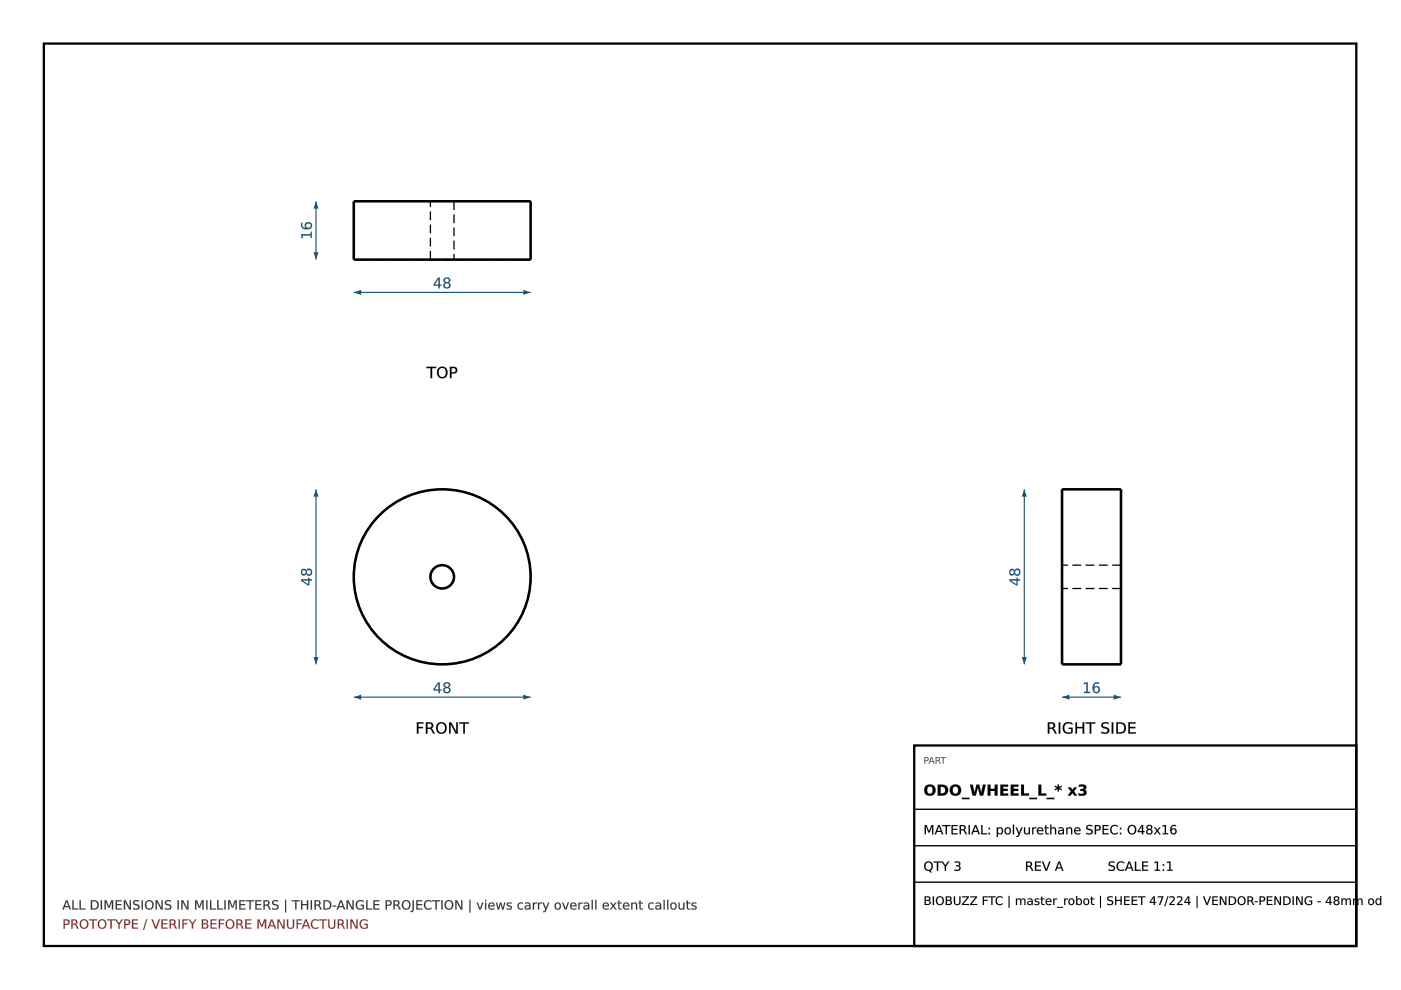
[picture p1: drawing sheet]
<svg xmlns="http://www.w3.org/2000/svg" width="297mm" height="210mm" viewBox="0 0 297 210" stroke-linecap="round" stroke-linejoin="round" font-family="sans-serif">
<path d="M9.3 9.2h278.3v191.4h-278.3z" fill="none" stroke="#000" stroke-width=".49"/>
<g fill="none" stroke="#000" stroke-width=".54">
<path d="M80.5 109.2a18.6 18.6 0 0 1 26.9 .4 18.6 18.6 0 0 1-1.6 26.9 18.6 18.6 0 0 1-25.7-1.5 18.6 18.6 0 0 1 .4-25.8z"/>
<circle cx="93.8" cy="122.3" r="2.49"/>
</g>
<g fill="none" stroke="#000" stroke-width=".27" stroke-dasharray="1.9 .9" stroke-linecap="butt">
<path d="M80.5 109.2a18.6 18.6 0 0 1 26.9 .4 18.6 18.6 0 0 1-1.6 26.9 18.6 18.6 0 0 1-25.7-1.5 18.6 18.6 0 0 1 .4-25.8z"/>
<circle cx="93.8" cy="122.3" r="2.49"/>
</g>
<path d="M75 147.8h37.5" fill="none" stroke="#1a5276" stroke-width=".24"/>
<g fill="#1a5276">
<path d="M75 147.8l1.6-.5v1z"/>
<path d="M110.9 147.3l1.6 .5-1.6 .5z"/>
<path d="M92.9 145l-.7 1.2h.7zM92.9 144.7h.4v1.5h.3v.2h-.3v.5h-.4v-.5h-1v-.3zM94.3 146.3a.46 .46 0 0 0 .9 0 .46 .46 0 0 0-.9 0zM94.2 144.8a.7 .7 0 0 1 .9-.1 .7 .7 0 0 1 .3 .9l-.3 .1a.7 .7 0 0 1 .3 1.1 .7 .7 0 0 1-1.1 .1 .62 .62 0 0 1-.3-.6 .62 .62 0 0 1 .4-.6l-.4-.3zM94.3 145.2a.41 .41 0 0 0 .8 0 .41 .41 0 0 0-.8 0z"/>
<path d="M92.9 145l-.7 1.2h.7zM93 144.9v1.3h-.9zM92.9 144.7h.4v1.5l.3-.1v.3h-.3v.6h-.4v-.6h-1v-.3zM92.9 144.7l-1 1.4v.3h1.1l-.1 .5h.4l-.1-.5h.4v-.2h-.4l.1-1.5zM94.3 146.3a.45 .45 0 0 0 .9 0 .45 .45 0 0 0-.9 0zM94.3 146.3a.48 .48 0 0 1 .9 0 .48 .48 0 0 1-.9 0zM94.2 144.8a.71 .71 0 0 1 .9-.1 .71 .71 0 0 1 .3 .9l-.3 .1a.63 .63 0 0 1 .4 .7 .63 .63 0 0 1-.5 .6 .69 .69 0 0 1-1-.3 .69 .69 0 0 1 .4-1 .53 .53 0 0 1-.4-.4 .53 .53 0 0 1 .2-.5zM94.2 144.8a.54 .54 0 0 0 .2 1 .66 .66 0 0 0-.4 .9 .66 .66 0 0 0 1 .3 .63 .63 0 0 0 .5-.6 .63 .63 0 0 0-.4-.7 .59 .59 0 0 0 .3-.8 .59 .59 0 0 0-.9-.2zM94.3 145.2a.4 .4 0 0 0 .8 0 .4 .4 0 0 0-.8 0zM94.3 145.3a.45 .45 0 0 1 .9 0 .45 .45 0 0 1-.9 0z"/>
</g>
<path d="M67 103.7v37.2" fill="none" stroke="#1a5276" stroke-width=".24"/>
<g fill="#1a5276">
<path d="M67 103.7l.5 1.6h-1z"/>
<path d="M66.5 139.3h1l-.5 1.6z"/>
<path d="M64.1 123.1l1.2 .8v-.8zM63.8 122.8h1.5v-.3h.3v.3h.5v.3h-.5v1h-.3l-1.5-.9zM65 121.3a.5 .5 0 0 0 1 0 .5 .5 0 0 0-1 0zM64 120.8l.6-.2 .3 .4a.7 .7 0 0 1 1-.3 .7 .7 0 0 1 .2 1 .63 .63 0 0 1-.6 .4 .63 .63 0 0 1-.6-.5 .63 .63 0 0 1-.9 .3 .63 .63 0 0 1-.1-1zM64 121.3a.41 .41 0 0 0 .8 0 .41 .41 0 0 0-.8 0z"/>
<path d="M64.1 123.1l1.2 .8v-.8zM64.1 123.1h1.2v.8zM63.8 122.8h1.5v-.3h.3v.3h.5v.3h-.5v1h-.3l-1.5-.9zM63.8 122.8v.4l1.5 .9h.3v-1h.5v-.3h-.5v-.3h-.3v.3zM65.1 121.3a.45 .45 0 0 0 .8 0 .45 .45 0 0 0-.8 0zM65 121.3a.5 .5 0 0 1 1 0 .5 .5 0 0 1-1 0zM64 120.8a.54 .54 0 0 1 .5-.2 .54 .54 0 0 1 .4 .4 .63 .63 0 0 1 .6-.5 .63 .63 0 0 1 .6 .4 .72 .72 0 0 1-.2 1.1 .72 .72 0 0 1-1-.4 .56 .56 0 0 1-.6 .5 .56 .56 0 0 1-.5-.6zM64 120.8a.65 .65 0 0 0-.1 .9 .65 .65 0 0 0 .9 .1l.1-.2a.66 .66 0 0 0 1 .2 .66 .66 0 0 0 0-1 .66 .66 0 0 0-1 .2l-.3-.4zM64 121.3a.4 .4 0 0 0 .8 0 .4 .4 0 0 0-.8 0zM64 121.3a.45 .45 0 0 1 .9 0 .45 .45 0 0 1-.9 0z"/>
</g>
<g fill="#000">
<path d="M88.4 153.1h1.4v.3h-1.1v.7h1v.3h-1v1.1h-.3zM90.3 153.1h.7a.67 .67 0 0 1 .8 .5 .67 .67 0 0 1-.3 .8l.7 1.1h-.4l-.4-.8-.4-.2h-.4v1h-.3zM90.6 153.4v.9h.4a.43 .43 0 0 0 .5-.5 .43 .43 0 0 0-.5-.4zM93 153.6a.95 .95 0 0 0-.1 1.2 .95 .95 0 0 0 1.1 .4 .96 .96 0 0 0 .4-1.2 .96 .96 0 0 0-1.2-.5zM92.4 154.3a1.2 1.2 0 0 1 2.4 0 1.2 1.2 0 0 1-2.4 0zM95.2 153.1h.5l1 2.1v-2.1h.4v2.4h-.5l-1.1-2v2h-.3zM97.4 153.1h2v.3h-.8v2.1h-.4v-2.1h-.8z"/>
<path d="M88.4 153.1h1.4v.3h-1.1v.7h1v.3h-1v1.2h-.3zM88.4 153.1v2.4h.3v-1.1h1v-.3h-1v-.7h1.1v-.3zM90.3 153.1h.7a.69 .69 0 0 1 .9 .5 .69 .69 0 0 1-.4 .8l.3 .3 .4 .9h-.4l-.5-1-.7-.1v1.1h-.3zM90.3 153.1v2.4h.3v-1l.7 .1 .5 .9h.4l-.5-.8-.3-.3a.65 .65 0 0 0 .4-.8 .65 .65 0 0 0-.8-.4zM90.6 153.4v.9l.4-.1a.41 .41 0 0 0 .5-.4 .41 .41 0 0 0-.5-.4zM90.6 153.4a.72 .72 0 0 1 .9 .2v.2a.42 .42 0 0 1-.5 .5h-.4zM93 153.6a.93 .93 0 0 0-.1 1.2 .93 .93 0 0 0 1.1 .4 .95 .95 0 0 0 .3-1.2 .95 .95 0 0 0-1.1-.5zM93 153.6a.85 .85 0 0 1 1.1-.1 .85 .85 0 0 1 .3 1.1 .79 .79 0 0 1-1 .7 .79 .79 0 0 1-.6-1zM92.4 154.3a1.22 1.22 0 0 1 2.4 0 1.22 1.22 0 0 1-2.4 0zM92.4 154.3a1.2 1.2 0 0 0 2.4 0 1.2 1.2 0 0 0-2.4 0zM95.2 153.1h.5l1 2.1v-2.1h.4v2.5h-.5l-1.1-2.1 .1 2.1h-.4zM95.2 153.1v2.4h.3l.1-2 1 2h.5v-2.4h-.4v2.1l-1-2.1zM97.4 153.1h2v.3h-.8v2.2h-.4v-2.2h-.8zM97.4 153.1v.3h.8v2.1h.4l-.1-2.1h.9v-.3z"/>
</g>
<path d="M75 42.7h37.5v12.3h-37.5z" fill="none" stroke="#000" stroke-width=".54"/>
<path d="M91.3 42.7h5M91.3 55h5M91.3 55v-12.3M96.3 42.7h-5M96.3 55h-5M96.3 42.7v12.3M112.5 42.7h-37.5M112.5 55h-37.5" fill="none" stroke="#000" stroke-width=".27" stroke-dasharray="1.9 .9" stroke-linecap="butt"/>
<path d="M75 62h37.5" fill="none" stroke="#1a5276" stroke-width=".24"/>
<g fill="#1a5276">
<path d="M75 62l1.6-.5v1z"/>
<path d="M110.9 61.5l1.6 .5-1.6 .5z"/>
<path d="M92.9 59.1l-.7 1.2h.7zM92.9 58.9h.4v1.4h.3v.3h-.3v.5h-.4v-.5h-1v-.3zM94.3 60.5a.46 .46 0 0 0 .9 0 .46 .46 0 0 0-.9 0zM94.2 59a.7 .7 0 0 1 .9-.1 .7 .7 0 0 1 .3 .8l-.3 .2a.7 .7 0 0 1 .3 1.1 .7 .7 0 0 1-1.1 .1 .62 .62 0 0 1-.3-.6 .62 .62 0 0 1 .4-.6l-.4-.3zM94.3 59.4a.41 .41 0 0 0 .8 0 .41 .41 0 0 0-.8 0z"/>
<path d="M92.9 59.1l-.7 1.3 .7-.1zM93 59.1v1.3h-.9zM92.9 58.9h.4v1.4h.3v.3h-.3v.5h-.4v-.5h-1v-.3zM92.9 58.9l-1 1.4v.3h1.1l-.1 .5h.4l-.1-.5h.4v-.3l-.4 .1 .1-1.5zM94.3 60.5a.45 .45 0 0 0 .9 0 .45 .45 0 0 0-.9 0zM94.3 60.5a.48 .48 0 0 1 .9 0 .48 .48 0 0 1-.9 0zM94.2 59a.71 .71 0 0 1 .9-.1 .71 .71 0 0 1 .3 .9l-.3 .1a.63 .63 0 0 1 .4 .7 .63 .63 0 0 1-.5 .6 .69 .69 0 0 1-1-.4 .69 .69 0 0 1 .4-.9 .53 .53 0 0 1-.4-.4 .53 .53 0 0 1 .2-.5zM94.2 59a.54 .54 0 0 0 .2 .9 .66 .66 0 0 0-.4 .9 .66 .66 0 0 0 1 .3 .63 .63 0 0 0 .5-.5 .63 .63 0 0 0-.4-.7 .59 .59 0 0 0 .3-.8 .59 .59 0 0 0-.9-.2zM94.3 59.4a.4 .4 0 0 0 .8 0 .4 .4 0 0 0-.8 0zM94.3 59.5a.45 .45 0 0 1 .9 0 .45 .45 0 0 1-.9 0z"/>
</g>
<path d="M67 42.7v12.3" fill="none" stroke="#1a5276" stroke-width=".24"/>
<g fill="#1a5276">
<path d="M67 42.7l.5 1.5h-1z"/>
<path d="M66.5 53.5h1l-.5 1.5z"/>
<path d="M63.8 49.6h2.1v-.5h.2v1.3h-.2v-.5h-1.8l.1 .6h-.2zM64.9 47.8a.51 .51 0 0 0 1 0 .51 .51 0 0 0-1 0zM63.9 47.2h.3a.71 .71 0 0 0 0 .8 .71 .71 0 0 0 .7 .3 .75 .75 0 0 1 .1-1.1 .75 .75 0 0 1 1.1 .3 .75 .75 0 0 1-.5 1.1 1.21 1.21 0 0 1-1.8-1z"/>
<path d="M63.8 49.6h2.1l-.1-.5h.3v1.4h-.3l.1-.6h-1.8l.2 .6h-.4zM63.8 49.6l.2 .9h.2l-.1-.6h1.8v.5h.2v-1.3h-.2v.6zM64.9 47.8a.5 .5 0 0 0 1 0 .5 .5 0 0 0-1 0zM64.8 47.9a.55 .55 0 0 1 1.1 0 .55 .55 0 0 1-1.1 0zM63.9 47.2h.3a.69 .69 0 0 0 0 .8 .69 .69 0 0 0 .7 .3 .68 .68 0 0 1 .1-1.1 .8 .8 0 0 1 1.2 .4 .8 .8 0 0 1-.9 1 1.08 1.08 0 0 1-1.2-.2 1.08 1.08 0 0 1-.2-1.2zM63.9 47.2a1.04 1.04 0 0 0 .2 1.2 1.04 1.04 0 0 0 1.2 .2 .75 .75 0 0 0 .9-.8 .75 .75 0 0 0-1-.7 .75 .75 0 0 0-.4 1.1l.1 .2a.72 .72 0 0 1-.7-.3 .72 .72 0 0 1 0-.9z"/>
</g>
<g fill="#000">
<path d="M90.4 77.8h2.1v.2h-.9v2.2h-.3v-2.2h-.9zM93.2 78.3a.95 .95 0 0 0-.1 1.1 .95 .95 0 0 0 1.1 .4 .96 .96 0 0 0 .3-1.2 .96 .96 0 0 0-1.1-.5zM92.6 78.9a1.2 1.2 0 0 1 2.4 0 1.2 1.2 0 0 1-2.4 0zM95.7 78v.9h.4a.45 .45 0 0 0 .5-.4 .45 .45 0 0 0-.5-.5zM95.4 77.8h.7a.72 .72 0 0 1 .9 .7 .72 .72 0 0 1-.9 .7h-.4v1h-.3z"/>
<path d="M90.4 77.8h2.1v.3l-.9-.1v2.2h-.3v-2.2l-.9 .1zM90.4 77.8v.2h.9v2.2h.3v-2.2h.9v-.2zM93.2 78.3a.93 .93 0 0 0-.1 1.1 .93 .93 0 0 0 1.1 .4 .95 .95 0 0 0 .3-1.2 .95 .95 0 0 0-1.1-.5zM93.2 78.2a.85 .85 0 0 1 1.1 0 .85 .85 0 0 1 .2 1.1 .79 .79 0 0 1-.9 .7 .79 .79 0 0 1-.6-1zM92.5 78.9a1.25 1.25 0 0 1 2.5 0 1.25 1.25 0 0 1-2.5 0zM92.6 78.9a1.2 1.2 0 0 0 2.4 0 1.2 1.2 0 0 0-2.4 0zM95.7 78v.9h.4a.43 .43 0 0 0 .5-.4 .43 .43 0 0 0-.5-.4zM95.7 78h.4a.47 .47 0 0 1 .5 .5 .47 .47 0 0 1-.5 .5h-.4zM95.4 77.8h.7a.74 .74 0 0 1 .9 .7 .74 .74 0 0 1-.9 .7h-.4v1h-.3zM95.4 77.8v2.4h.3v-1a.85 .85 0 0 0 1.2-.9l-.3-.4z"/>
</g>
<path d="M225.2 103.7h12.5v37.2h-12.5z" fill="none" stroke="#000" stroke-width=".54"/>
<path d="M225.2 103.7v37.2M225.2 119.8v2.5M237.7 103.7v37.2M237.7 119.8v2.5M237.7 119.8h-12.5M225.2 122.3v2.5M225.2 124.8v-5M237.7 122.3v2.5M237.7 124.8v-5M237.7 124.8h-12.5" fill="none" stroke="#000" stroke-width=".27" stroke-dasharray="1.9 .9" stroke-linecap="butt"/>
<path d="M225.2 147.8h12.5" fill="none" stroke="#1a5276" stroke-width=".24"/>
<g fill="#1a5276">
<path d="M225.2 147.8l1.5-.5v1z"/>
<path d="M236.1 147.3l1.6 .5-1.6 .5z"/>
<path d="M229.8 144.8l.8-.1v2h.5v.2h-1.3v-.2h.5v-1.7l-.5 .1zM232 146.2a.51 .51 0 0 0 1 0 .51 .51 0 0 0-1 0zM231.9 145l.7-.4 .5 .1v.3a.72 .72 0 0 0-.8 0 .72 .72 0 0 0-.4 .7 .75 .75 0 0 1 1.2 .2 .75 .75 0 0 1-.3 1.1 .75 .75 0 0 1-1.1-.5v-1z"/>
<path d="M229.8 144.8l.8-.1v2h.6v.3h-1.4v-.3h.5v-1.7l-.5 .1zM229.8 144.8v.3l.5-.2v1.8h-.5v.2h1.3v-.2h-.5v-2zM232 146.2a.5 .5 0 0 0 1 0 .5 .5 0 0 0-1 0zM231.9 146.2a.52 .52 0 0 1 1 0 .52 .52 0 0 1-1 0zM231.9 145a1.03 1.03 0 0 1 1.2-.3v.3a.7 .7 0 0 0-.8 0 .7 .7 0 0 0-.3 .7h-.1a.77 .77 0 0 1 1.2 .1 .77 .77 0 0 1-.3 1.2 .77 .77 0 0 1-1.1-.5v-1zM231.9 145a1.27 1.27 0 0 0 .6 2 .74 .74 0 0 0 .7-1.1 .74 .74 0 0 0-1.3-.1 .73 .73 0 0 1 .3-.8 .73 .73 0 0 1 .9 0v-.3h-.5z"/>
</g>
<path d="M217.2 103.7v37.2" fill="none" stroke="#1a5276" stroke-width=".24"/>
<g fill="#1a5276">
<path d="M217.2 103.7l.5 1.6h-1.1z"/>
<path d="M216.6 139.3h1.1l-.5 1.6z"/>
<path d="M214.3 123.1l1.2 .8v-.8zM214 122.8h1.5v-.3h.3v.3h.5v.3h-.5v1h-.3l-1.5-.9zM215.2 121.3a.46 .46 0 0 0 .9 0 .46 .46 0 0 0-.9 0zM214.1 120.8l.6-.2 .4 .4a.7 .7 0 0 1 1-.3 .7 .7 0 0 1 .2 1 .63 .63 0 0 1-.7 .4 .63 .63 0 0 1-.5-.5 .63 .63 0 0 1-1 .3 .63 .63 0 0 1-.1-1zM214.2 121.3a.41 .41 0 0 0 .8 0 .41 .41 0 0 0-.8 0z"/>
<path d="M214.3 123.1l1.2 .8v-.8zM214.2 123.1h1.3v.8zM214 122.8h1.5v-.3h.3v.3h.5v.3h-.5v1h-.3l-1.5-.9zM214 122.8v.4l1.5 .9h.3l-.1-1h.6v-.3h-.6l.1-.3h-.3v.3zM215.2 121.3a.45 .45 0 0 0 .9 0 .45 .45 0 0 0-.9 0zM215.2 121.3a.48 .48 0 0 1 .9 0 .48 .48 0 0 1-.9 0zM214.1 120.8a.54 .54 0 0 1 .6-.2 .54 .54 0 0 1 .4 .4 .63 .63 0 0 1 .5-.5 .63 .63 0 0 1 .7 .4 .72 .72 0 0 1-.2 1.1 .72 .72 0 0 1-1-.4 .56 .56 0 0 1-.6 .5 .56 .56 0 0 1-.5-.6zM214.1 120.8a.65 .65 0 0 0-.1 .9 .65 .65 0 0 0 1 .1l.1-.2a.66 .66 0 0 0 1 .2 .66 .66 0 0 0 0-1 .66 .66 0 0 0-1 .2l-.4-.4zM214.2 121.3a.4 .4 0 0 0 .8 0 .4 .4 0 0 0-.8 0zM214.2 121.3a.42 .42 0 0 1 .8 0 .42 .42 0 0 1-.8 0z"/>
</g>
<g fill="#000">
<path d="M222.2 153.1h.7a.67 .67 0 0 1 .8 .5 .67 .67 0 0 1-.4 .8l.7 1.1h-.3l-.4-.8-.5-.2h-.3v1h-.3zM222.5 153.4v.9h.4a.43 .43 0 0 0 .5-.5 .43 .43 0 0 0-.5-.4zM224.5 153.1h.3v2.4h-.3zM225.6 153.4a1.51 1.51 0 0 1 1.8-.1v.4a.99 .99 0 0 0-1.4-.1 .99 .99 0 0 0-.2 1.3 .99 .99 0 0 0 1.3 .3v-.6h-.5v-.3h.8v1a1.3 1.3 0 0 1-1.8-.1 1.3 1.3 0 0 1 0-1.8zM228 153.1h.3v1h1.2v-1h.4v2.4h-.4v-1.1h-1.2v1.1h-.3zM230.2 153.1h2v.3h-.8v2.1h-.4v-2.1h-.8zM233.7 153.3l1-.2 .3 .1v.3a.82 .82 0 0 0-1.2 .3l.1 .2a1.3 1.3 0 0 1 1.3 .9 1.1 1.1 0 0 1-1.7 .5v-.3a.74 .74 0 0 0 .8 .3 .74 .74 0 0 0 .5-.6l-.1-.2a1.34 1.34 0 0 1-1.2-.8zM235.7 153.1h.3v2.4h-.3zM237 153.4v1.9a1 1 0 0 0 1.4-1 1 1 0 0 0-1.4-.9zM236.7 153.1h.7a1.21 1.21 0 0 1 1.3 1.2 1.21 1.21 0 0 1-1.3 1.2h-.7zM239.2 153.1h1.6v.3h-1.2v.7h1.1v.3h-1.1v.9h1.2v.2h-1.6z"/>
<path d="M222.1 153.1h.8a.69 .69 0 0 1 .8 .5 .69 .69 0 0 1-.4 .8l.3 .3 .5 .9h-.4l-.6-1-.6-.1v1.1h-.4zM222.2 153.1v2.4h.3v-1l.7 .1 .5 .9h.3l-.4-.8-.3-.3a.65 .65 0 0 0 .4-.8 .65 .65 0 0 0-.8-.4zM222.5 153.4v.9l.4-.1a.41 .41 0 0 0 .5-.4 .41 .41 0 0 0-.5-.4zM222.5 153.4a.72 .72 0 0 1 .9 .2v.2a.42 .42 0 0 1-.5 .5h-.4zM224.5 153.1h.3v2.5h-.3zM224.5 153.1v2.4h.3v-2.4zM225.6 153.4a1.5 1.5 0 0 1 1.8-.1v.4a.98 .98 0 0 0-1.4-.1 .98 .98 0 0 0-.2 1.3 .98 .98 0 0 0 1.3 .3v-.6h-.6v-.3h.9v1a1.32 1.32 0 0 1-1.8-.1 1.32 1.32 0 0 1 0-1.8zM225.6 153.4a1.29 1.29 0 0 0 0 1.8 1.29 1.29 0 0 0 1.8 .1v-1h-.8v.3l.5-.1v.7a.99 .99 0 0 1-1.3-.3 .99 .99 0 0 1 .2-1.3 .99 .99 0 0 1 1.4 .1v-.4a1.57 1.57 0 0 0-1.8 .1zM228 153.1h.4v1h1.1v-1h.4v2.5h-.4v-1.2h-1.2l.1 1.2h-.4zM228 153.1v2.4h.3v-1.1h1.3l-.1 1.1h.4v-2.4h-.4l.1 1h-1.3v-1zM230.2 153.1h2v.3h-.8v2.2h-.4v-2.2h-.8zM230.2 153.1v.3h.9l-.1 2.1h.4v-2.1h.8v-.3zM233.7 153.3l.4-.2 .8 .1h.2v.4a.87 .87 0 0 0-1.3 .2l.1 .2 .6 .2a.76 .76 0 0 1 .7 .9 .76 .76 0 0 1-1.1 .5l-.6-.1v-.4a.72 .72 0 0 0 .8 .3 .72 .72 0 0 0 .5-.6l-.4-.3a.72 .72 0 0 1-.8-.4 .72 .72 0 0 1 .1-.8zM233.7 153.3a.64 .64 0 0 0-.1 .7 .64 .64 0 0 0 .6 .4 .5 .5 0 0 1 .7 .6 .5 .5 0 0 1-.8 .3l-.6-.2v.3a1.09 1.09 0 0 0 1.7-.5 .82 .82 0 0 0-.9-.7l-.3-.1a.44 .44 0 0 1-.1-.6 .44 .44 0 0 1 .6-.1l.6 .1-.1-.3h-.3zM235.7 153.1h.3v2.5h-.3zM235.7 153.1v2.4h.3v-2.4zM237 153.4v1.9a.98 .98 0 0 0 1.4-1 .98 .98 0 0 0-1.4-.9zM237 153.4a1.01 1.01 0 0 1 1.4 .9 1.01 1.01 0 0 1-1.4 1zM236.7 153.1a1.7 1.7 0 0 1 2 .7 1.21 1.21 0 0 1-.1 1.3 1.21 1.21 0 0 1-1.2 .5h-.7zM236.7 153.1v2.4h.7a1.19 1.19 0 0 0 1.3-1.2 1.19 1.19 0 0 0-1.3-1.1zM239.2 153.1h1.6v.3h-1.2v.7h1.1v.3h-1.1v.9h1.2v.3h-1.6zM239.2 153.1v2.4h1.6v-.2h-1.3v-.9h1.2v-.3h-1.2v-.7h1.3v-.3z"/>
</g>
<g fill="#333">
<path d="M14.1 191.1l-.3 1h.7zM14 190.9h.3l.8 1.9h-.3l-.2-.5h-.9l-.2 .5h-.3zM15.3 190.9h.3v1.7h1v.2h-1.3zM16.9 190.9h.2v1.7h1v.2h-1.2zM19.5 191.1v1.5a.82 .82 0 0 0 1.1-.7 .82 .82 0 0 0-1.1-.8zM19.3 190.9h.5a.99 .99 0 0 1 1.1 1 .99 .99 0 0 1-1.1 .9h-.5zM21.4 190.9h.2v1.9h-.2zM22.2 190.9h.4l.5 1.3 .5-1.3h.4v1.9h-.3v-1.7l-.5 1.4h-.3l-.5-1.4v1.7h-.2zM24.5 190.9h1.3v.2h-1v.6h.9v.2h-.9v.7h1v.2h-1.3zM26.3 190.9h.3l.9 1.6v-1.6h.3v1.9h-.4l-.9-1.6v1.6h-.2zM28.4 191l.8-.1h.3v.3a.51 .51 0 0 0-.6-.2 .51 .51 0 0 0-.3 .6 .96 .96 0 0 1 1 .9 1 1 0 0 1-1.4 .3v-.3a.64 .64 0 0 0 1.1-.3l-.1-.1a.97 .97 0 0 1-1-.9zM30 190.9h.3v1.9h-.3zM31.2 191.3a.78 .78 0 0 0-.1 .9 .78 .78 0 0 0 .9 .4 .76 .76 0 0 0 .3-1.1 .76 .76 0 0 0-1.1-.2zM30.7 191.8a.99 .99 0 0 1 1.9 0 .99 .99 0 0 1-1.9 0zM33 190.9h.4l.8 1.6v-1.6h.3v1.9h-.4l-.8-1.6v1.6h-.3zM35.1 191l.8-.1h.3v.3a.51 .51 0 0 0-.6-.2 .51 .51 0 0 0-.3 .6 .96 .96 0 0 1 1 .9 1 1 0 0 1-1.3 .3v-.3a.64 .64 0 0 0 1-.3v-.1a.97 .97 0 0 1-1-.9zM37.6 190.9h.3v1.9h-.3zM38.4 190.9h.4l.9 1.6v-1.6h.3v1.9h-.4l-.9-1.6v1.6h-.3zM41.4 190.9h.4l.5 1.3 .5-1.3h.4v1.9h-.3v-1.7l-.5 1.4h-.3l-.5-1.4v1.7h-.2zM43.7 190.9h.3v1.9h-.3zM44.5 190.9h.3v1.7h1v.2h-1.3zM46 190.9h.3v1.7h1v.2h-1.3zM47.6 190.9h.2v1.9h-.2zM48.4 190.9h.4l.5 1.3 .5-1.3h.4v1.9h-.3v-1.7l-.5 1.4h-.2l-.6-1.4v1.7h-.2zM50.7 190.9h1.3v.2h-1v.6h1v.2h-1v.7h1v.2h-1.3zM52.2 190.9h1.7v.2h-.7v1.7h-.3v-1.7h-.7zM54.1 190.9h1.3v.2h-1v.6h.9v.2h-.9v.7h1v.2h-1.3zM55.9 190.9h.6a.55 .55 0 0 1 .6 .3 .55 .55 0 0 1-.3 .7l.6 .9h-.3l-.3-.6-.4-.2h-.3v.8h-.2zM56.1 191.1v.7h.4a.35 .35 0 0 0 .4-.4 .35 .35 0 0 0-.4-.3zM57.9 191l.8-.1h.3v.3a.51 .51 0 0 0-.7-.2 .51 .51 0 0 0-.3 .6 .96 .96 0 0 1 1 .9 1 1 0 0 1-1.3 .3v-.3a.64 .64 0 0 0 1.1-.3l-.1-.1a.97 .97 0 0 1-1-.9zM60.4 190.8h.3v2.7h-.3zM61.9 190.9h1.7v.2h-.7v1.7h-.3v-1.7h-.7zM63.8 190.9h.3v.8h1v-.8h.2v1.9h-.2v-.9h-1v.9h-.3zM65.9 190.9h.2v1.9h-.2zM66.7 190.9h.6a.55 .55 0 0 1 .6 .3 .55 .55 0 0 1-.3 .7l.6 .9h-.3l-.3-.6-.4-.2h-.2v.8h-.3zM67 191.1v.7h.3a.35 .35 0 0 0 .4-.4 .35 .35 0 0 0-.4-.3zM68.9 191.1v1.5a.82 .82 0 0 0 1.1-.7 .82 .82 0 0 0-1.1-.8zM68.6 190.9h.5a.99 .99 0 0 1 1.2 1 .99 .99 0 0 1-1.2 .9h-.5zM70.6 192h.7v.2h-.7zM72.3 191.1l-.4 1h.7zM72.1 190.9h.3l.8 1.9h-.3l-.2-.5h-.9l-.2 .5h-.2zM73.5 190.9h.3l.9 1.6v-1.6h.3v1.9h-.4l-.9-1.6v1.6h-.2zM75.7 191.1l.4-.2 .5-.1 .5 .2v.3a.81 .81 0 0 0-1.1-.1 .81 .81 0 0 0-.2 1.1 .81 .81 0 0 0 1.1 .3v-.6h-.5v-.2h.8v.9a1.07 1.07 0 0 1-1.5-.1 1.07 1.07 0 0 1 0-1.5zM77.6 190.9h.3v1.7h1v.2h-1.3zM79.2 190.9h1.2v.2h-1v.6h1v.2h-1v.7h1.1v.2h-1.3zM82 191.1v.7h.4a.37 .37 0 0 0 .4-.3 .37 .37 0 0 0-.4-.4zM81.8 190.9h.6a.6 .6 0 0 1 .7 .6 .6 .6 0 0 1-.7 .6h-.4v.7h-.2zM83.4 190.9h.6a.55 .55 0 0 1 .7 .3 .55 .55 0 0 1-.3 .7l.6 .9h-.3l-.4-.6-.3-.2h-.3v.8h-.3zM83.7 191.1v.7h.3a.35 .35 0 0 0 .4-.4 .35 .35 0 0 0-.4-.3zM85.7 191.3a.78 .78 0 0 0-.2 .9 .78 .78 0 0 0 1 .4 .76 .76 0 0 0 .2-1.1 .76 .76 0 0 0-1-.2zM85.1 191.8a1 1 0 0 1 2 0 1 1 0 0 1-2 0zM87.5 190.9h.2v2l-.2 .4-.4 .1v-.2l.3-.3zM88.3 190.9h1.2v.2h-1v.6h1v.2h-1v.7h1.1v.2h-1.3zM90.1 191.1l.5-.2 .4-.1 .5 .2v.3a.78 .78 0 0 0-1.1 0 .78 .78 0 0 0 0 1.1 .78 .78 0 0 0 1.1 0v.3a1.04 1.04 0 0 1-1.4-.2 1.04 1.04 0 0 1 0-1.4zM91.6 190.9h1.7v.2h-.7v1.7h-.3v-1.7h-.7zM93.6 190.9h.2v1.9h-.2zM94.7 191.3a.78 .78 0 0 0-.1 .9 .78 .78 0 0 0 .9 .4 .76 .76 0 0 0 .3-1.1 .76 .76 0 0 0-1.1-.2zM94.2 191.8a1 1 0 0 1 2 0 1 1 0 0 1-2 0zM96.5 190.9h.4l.9 1.6v-1.6h.2v1.9h-.3l-.9-1.6v1.6h-.3zM99.5 190.8h.3v2.7h-.3zM101 191.4h.3l.5 1.2 .4-1.2h.3l-.6 1.4h-.3zM102.8 191.4h.3v1.4h-.3zM102.8 190.8h.3v.3h-.3zM103.7 191.5a.69 .69 0 0 1 .8-.1 .69 .69 0 0 1 .4 .8h-1.1a.67 .67 0 0 0 1 .3v.3a.84 .84 0 0 1-1.1-.1 .84 .84 0 0 1 0-1.2zM103.9 191.7l-.1 .3h.8l-.2-.4zM105.1 191.4h.3l.3 1.1 .3-1.1h.3l.3 1.1 .3-1.1h.2l-.3 1.4h-.3l-.4-1.2-.3 1.2h-.3zM107.6 191.4h.8l.1 .2a.41 .41 0 0 0-.5-.1 .41 .41 0 0 0-.3 .4 .61 .61 0 0 1 .6 .2 .61 .61 0 0 1 .1 .7h-.8h-.2v-.3a.53 .53 0 0 0 .9-.1l-.1-.1a.6 .6 0 0 1-.6-.2 .6 .6 0 0 1 0-.7zM109.9 191.5l.7-.2 .3 .1v.3a.58 .58 0 0 0-.8 0 .58 .58 0 0 0 0 .8 .58 .58 0 0 0 .8 .1v.2a.8 .8 0 0 1-1.1-.2 .8 .8 0 0 1 .1-1.1zM111.6 192.2l-.1 .1a.36 .36 0 0 0 .3 .4 .36 .36 0 0 0 .4-.3v-.3zM111.3 191.4a.73 .73 0 0 1 1.2 .6v.8h-.3v-.2a.53 .53 0 0 1-.6 .3 .53 .53 0 0 1-.4-.6 .53 .53 0 0 1 .7-.4h.3a.53 .53 0 0 0-.3-.4 .53 .53 0 0 0-.6 .2zM113 191.4h.2v.2l.2-.2 .5-.1v.3a.44 .44 0 0 0-.5 0 .44 .44 0 0 0-.2 .5v.7h-.2zM114.1 191.4h.2v.2l.2-.2 .4-.1v.3a.44 .44 0 0 0-.4 0 .44 .44 0 0 0-.2 .5v.7h-.2zM115 191.4h.3l.4 1.1 .5-1.1h.3l-.8 1.8-.2 .2h-.4v-.2h.4l.1-.4zM117.9 191.7a.5 .5 0 0 0 0 .7 .5 .5 0 0 0 .7 0 .51 .51 0 0 0 0-.6 .51 .51 0 0 0-.7-.1zM117.5 192.1a.75 .75 0 0 1 1.5 0 .75 .75 0 0 1-1.5 0zM119.2 191.4h.2l.5 1.2 .5-1.2h.2l-.5 1.4h-.4zM121.1 191.5a.69 .69 0 0 1 .8-.1 .69 .69 0 0 1 .3 .8h-1.1a.67 .67 0 0 0 1.1 .3v.3a.84 .84 0 0 1-1.1-.1 .84 .84 0 0 1 0-1.2zM121.3 191.7l-.2 .3h.9l-.2-.4zM122.6 191.4h.3v.2l.2-.2 .4-.1v.3a.44 .44 0 0 0-.4 0 .44 .44 0 0 0-.2 .5v.7h-.3zM124 192.2v.1a.36 .36 0 0 0 .2 .4 .36 .36 0 0 0 .5-.3v-.3zM123.8 191.4a.73 .73 0 0 1 1.1 .6v.8h-.2v-.2a.53 .53 0 0 1-.7 .3 .53 .53 0 0 1-.3-.6 .53 .53 0 0 1 .7-.4h.3a.53 .53 0 0 0-.4-.4 .53 .53 0 0 0-.5 .2zM125.4 190.8h.3v2h-.3zM126.2 190.8h.3v2h-.3zM127.9 191.5a.69 .69 0 0 1 .9-.1 .69 .69 0 0 1 .3 .8h-1.1a.67 .67 0 0 0 1.1 .3v.3a.84 .84 0 0 1-1.2-.1 .84 .84 0 0 1 0-1.2zM128.1 191.7l-.1 .3h.9l-.3-.4zM129.3 191.4h.3l.4 .5 .4-.5h.3l-.5 .7 .5 .7h-.2l-.5-.5-.4 .5h-.3l.6-.7zM131.1 190.9h.2v.5h.5v.2h-.5v.9l.5 .1v.2h-.5l-.2-.2v-1h-.2v-.2h.2zM132.3 191.5a.69 .69 0 0 1 .8-.1 .69 .69 0 0 1 .3 .8h-1.1a.67 .67 0 0 0 1.1 .3v.3a.84 .84 0 0 1-1.1-.1 .84 .84 0 0 1 0-1.2zM132.5 191.7l-.2 .3h.9l-.2-.4zM133.8 191.4h.3v.2a.54 .54 0 0 1 .6-.2 .54 .54 0 0 1 .4 .6v.8h-.3v-.8a.39 .39 0 0 0-.4-.5 .39 .39 0 0 0-.3 .5v.8h-.3zM135.6 190.9h.2v.5h.5v.2h-.5v.9l.5 .1v.2h-.5l-.2-.2v-1h-.2v-.2h.2zM137.6 191.5l.7-.2 .3 .1v.3a.58 .58 0 0 0-.8 0 .58 .58 0 0 0 0 .8 .58 .58 0 0 0 .8 .1v.2a.8 .8 0 0 1-1.1-.2 .8 .8 0 0 1 .1-1.1zM139.3 192.2l-.1 .1a.36 .36 0 0 0 .3 .4 .36 .36 0 0 0 .4-.3v-.3zM139 191.4a.73 .73 0 0 1 1.2 .6v.8h-.3v-.2a.53 .53 0 0 1-.6 .3 .53 .53 0 0 1-.4-.6 .53 .53 0 0 1 .7-.4h.3a.53 .53 0 0 0-.3-.4 .53 .53 0 0 0-.6 .2zM140.7 190.8h.2v2h-.2zM141.5 190.8h.2v2h-.2zM142.5 191.7a.5 .5 0 0 0-.1 .7 .5 .5 0 0 0 .8 0 .51 .51 0 0 0-.1-.6 .51 .51 0 0 0-.6-.1zM142 192.1a.75 .75 0 0 1 1.5 0 .75 .75 0 0 1-1.5 0zM143.9 191.4h.2v.9a.39 .39 0 0 0 .4 .4 .39 .39 0 0 0 .4-.5v-.8h.2v1.4h-.2v-.2a.54 .54 0 0 1-.7 .3 .54 .54 0 0 1-.3-.6zM145.6 190.9h.3v.5h.5v.2h-.5v.9l.5 .1v.2h-.5l-.3-.2v-1h-.2v-.2h.2zM146.7 191.4h.8l.1 .2a.41 .41 0 0 0-.4-.1 .41 .41 0 0 0-.3 .4 .61 .61 0 0 1 .6 .2 .61 .61 0 0 1 .1 .7h-.9h-.1v-.3a.53 .53 0 0 0 .9-.1l-.1-.1a.6 .6 0 0 1-.6-.2 .6 .6 0 0 1-.1-.7z"/>
<path d="M14.1 191.1l-.3 1h.7zM14.1 191.1l.4 1h-.7zM14 190.9h.3l.8 2h-.3l-.2-.6h-.9l-.2 .6h-.3zM14 190.9l-.8 1.9h.3l.2-.5h.9l.2 .5h.3l-.8-1.9zM15.3 190.9h.3v1.7h1v.3h-1.3zM15.3 190.9v1.9h1.3v-.2h-1v-1.7zM16.9 190.9h.2v1.7h1v.3h-1.2zM16.9 190.9v1.9h1.2v-.2h-1v-1.7zM19.5 191.1v1.5a.81 .81 0 0 0 1.1-.7 .81 .81 0 0 0-1.1-.8zM19.5 191.1a.83 .83 0 0 1 1.2 .8 .83 .83 0 0 1-1.2 .7zM19.2 190.9h.6a1.01 1.01 0 0 1 1.1 1 1.01 1.01 0 0 1-1.1 1h-.6zM19.3 190.9v1.9h.5a.98 .98 0 0 0 1.1-.9 .98 .98 0 0 0-1.1-1zM21.3 190.9h.3v2h-.3zM21.4 190.9v1.9h.2v-1.9zM22.2 190.9h.4l.5 1.3 .5-1.3h.4v2h-.3v-1.8l-.5 1.4h-.3l-.5-1.4v1.8h-.2zM22.2 190.9v1.9h.2v-1.7l.5 1.4h.3l.5-1.4v1.7h.3v-1.9h-.4l-.5 1.4-.5-1.4zM24.5 190.9h1.3v.2h-1v.6h1v.2h-1v.7h1v.3h-1.3zM24.5 190.9v1.9h1.3v-.2h-1v-.7h.9v-.2h-.9v-.6h1v-.2zM26.2 190.9h.4l.9 1.6v-1.6h.3v2h-.4l-.9-1.7v1.7h-.3zM26.3 190.9v1.9h.2v-1.6l.9 1.6h.4v-1.9h-.3v1.6l-.9-1.6zM28.4 191l.3-.2a.51 .51 0 0 1 .8 .4 .5 .5 0 0 0-.6-.2 .5 .5 0 0 0-.3 .6l.4 .1a.62 .62 0 0 1 .6 .8 .62 .62 0 0 1-.9 .4l-.5-.1v-.3a.63 .63 0 0 0 1.1-.3l-.4-.2a.59 .59 0 0 1-.6-.3 .59 .59 0 0 1 .1-.7zM28.4 191a.53 .53 0 0 0-.1 .6 .53 .53 0 0 0 .5 .3 .42 .42 0 0 1 .5 .5 .42 .42 0 0 1-.6 .3l-.5-.2v.2a.83 .83 0 0 0 .9 .1 .83 .83 0 0 0 .5-.7l-.3-.3-.7-.2a.52 .52 0 0 1 .3-.6 .52 .52 0 0 1 .6 .2v-.3h-.3zM30 190.9h.3v2h-.3zM30 190.9v1.9h.3v-1.9zM31.2 191.3a.77 .77 0 0 0-.1 .9 .77 .77 0 0 0 .9 .4 .75 .75 0 0 0 .2-1.1 .75 .75 0 0 0-1-.2zM31.2 191.3a.78 .78 0 0 1 1.1 .4 .78 .78 0 0 1-.7 1 .85 .85 0 0 1-.4-1.4zM30.6 191.8a1.05 1.05 0 0 1 2.1 0 1.05 1.05 0 0 1-2.1 0zM30.7 191.8a.98 .98 0 0 0 1.9 0 .98 .98 0 0 0-1.9 0zM33 190.9h.4l.8 1.6v-1.6h.3v2h-.4l-.8-1.7v1.7h-.3zM33 190.9v1.9h.3v-1.6l.8 1.6h.4v-1.9h-.3v1.6l-.8-1.6zM35.1 191l.3-.2a.51 .51 0 0 1 .8 .4 .5 .5 0 0 0-.6-.2 .5 .5 0 0 0-.3 .6l.5 .1a.62 .62 0 0 1 .5 .8 .62 .62 0 0 1-.9 .4l-.5-.1v-.3a.63 .63 0 0 0 1.1-.3l-.3-.2a.59 .59 0 0 1-.7-.3 .59 .59 0 0 1 .1-.7zM35.1 191a.53 .53 0 0 0-.1 .6 .53 .53 0 0 0 .5 .3 .42 .42 0 0 1 .6 .5 .42 .42 0 0 1-.7 .3l-.4-.2v.2a.83 .83 0 0 0 .8 .1 .83 .83 0 0 0 .5-.7l-.2-.3-.8-.2a.52 .52 0 0 1 .3-.6 .52 .52 0 0 1 .6 .2v-.3h-.3zM37.6 190.9h.3v2h-.3zM37.6 190.9v1.9h.3v-1.9zM38.4 190.9h.4l.9 1.6v-1.6h.3v2h-.4l-.9-1.7v1.7h-.3zM38.4 190.9v1.9h.3v-1.6l.9 1.6h.4v-1.9h-.3v1.6l-.9-1.6zM41.3 190.9h.5l.5 1.3 .5-1.3h.4v2h-.3v-1.8l-.5 1.4h-.3l-.5-1.4v1.8h-.3zM41.4 190.9v1.9h.2v-1.7l.5 1.4h.3l.5-1.4v1.7h.3v-1.9h-.4l-.5 1.4-.5-1.4zM43.7 190.9h.3v2h-.3zM43.7 190.9v1.9h.3v-1.9zM44.5 190.9h.3v1.7h1v.3h-1.3zM44.5 190.9v1.9h1.3v-.2h-1v-1.7zM46 190.9h.3v1.7h1v.3h-1.3zM46 190.9v1.9h1.3v-.2h-1v-1.7zM47.6 190.9h.3v2h-.3zM47.6 190.9v1.9h.2v-1.9zM48.4 190.9h.4l.5 1.3 .5-1.3h.4v2h-.3v-1.8l-.5 1.4h-.3l-.5-1.4 .1 1.8h-.3zM48.4 190.9v1.9h.2v-1.7l.6 1.4h.2l.5-1.4v1.7h.3v-1.9h-.4l-.5 1.4-.5-1.4zM50.7 190.9h1.3v.2h-1v.6h1v.2h-1v.7h1v.3h-1.3zM50.7 190.9v1.9h1.3v-.2h-1v-.7h1v-.2h-1v-.6h1v-.2zM52.2 190.9h1.7v.2h-.7v1.8h-.3v-1.8h-.7zM52.2 190.9v.2h.7v1.7h.3l-.1-1.7h.8v-.2zM54.1 190.9h1.3v.2h-1v.6h1v.2h-1v.7h1v.3h-1.3zM54.1 190.9v1.9h1.3v-.2h-1v-.7h.9v-.2h-.9v-.6h1v-.2zM55.8 190.9h.7a.57 .57 0 0 1 .6 .3 .57 .57 0 0 1-.3 .7l.6 1h-.3l-.4-.8-.6-.1v.9h-.3zM55.9 190.9v1.9h.2v-.8l.6 .1 .4 .7h.3l-.6-.9a.54 .54 0 0 0 .3-.6 .54 .54 0 0 0-.6-.4zM56.1 191.1v.7h.4a.34 .34 0 0 0 .3-.4 .34 .34 0 0 0-.3-.3zM56.1 191.1h.4a.37 .37 0 0 1 .4 .3 .37 .37 0 0 1-.4 .4h-.4zM57.8 191l.4-.2a.51 .51 0 0 1 .8 .4h-.1a.5 .5 0 0 0-.6-.2 .5 .5 0 0 0-.3 .6l.5 .1a.62 .62 0 0 1 .6 .8 .62 .62 0 0 1-.9 .4l-.5-.1v-.3a.63 .63 0 0 0 1.1-.3l-.4-.2a.59 .59 0 0 1-.7-.3 .59 .59 0 0 1 .1-.7zM57.9 191a.53 .53 0 0 0-.2 .6 .53 .53 0 0 0 .5 .3 .42 .42 0 0 1 .6 .5 .42 .42 0 0 1-.6 .3l-.5-.2v.2a.83 .83 0 0 0 .9 .1 .83 .83 0 0 0 .4-.7l-.2-.3-.8-.2a.52 .52 0 0 1 .3-.6 .52 .52 0 0 1 .7 .2v-.3h-.3zM60.4 190.8h.3v2.7h-.3zM60.4 190.8v2.7h.3v-2.7zM61.9 190.9h1.7v.2h-.7v1.8h-.3v-1.8h-.7zM61.9 190.9v.2h.7v1.7h.3l-.1-1.7h.8v-.2zM63.8 190.9h.3v.8h1v-.8h.3v2h-.3v-1h-1v1h-.3zM63.8 190.9v1.9h.3v-.9h1v.9h.2v-1.9h-.2v.8h-1v-.8zM65.9 190.9h.3v2h-.3zM65.9 190.9v1.9h.2v-1.9zM66.7 190.9h.6a.57 .57 0 0 1 .7 .3 .57 .57 0 0 1-.4 .7l.7 1h-.4l-.4-.8-.5-.1v.9h-.3zM66.7 190.9v1.9h.3l-.1-.8 .6 .1 .4 .7h.3l-.6-.9a.54 .54 0 0 0 .3-.6 .54 .54 0 0 0-.6-.4zM67 191.1v.7h.3a.34 .34 0 0 0 .4-.4 .34 .34 0 0 0-.4-.3zM66.9 191.1h.4a.37 .37 0 0 1 .4 .3 .37 .37 0 0 1-.4 .4h-.4zM68.9 191.1v1.5a.81 .81 0 0 0 1.1-.7 .81 .81 0 0 0-1.1-.8zM68.8 191.1a.83 .83 0 0 1 1.2 .8 .83 .83 0 0 1-1.2 .7zM68.6 190.9h.5a1.01 1.01 0 0 1 1.2 1 1.01 1.01 0 0 1-1.2 1h-.5zM68.6 190.9v1.9h.5a.98 .98 0 0 0 1.1-.9 .98 .98 0 0 0-1.1-1zM70.5 192h.8v.2h-.8zM70.6 192v.2h.7v-.2zM72.3 191.1l-.4 1h.7zM72.3 191.1l.4 1h-.8zM72.1 190.9h.3l.8 2h-.3l-.2-.6h-.9l-.1 .6h-.4zM72.1 190.9l-.7 1.9h.2l.2-.5h.9l.2 .5h.3l-.8-1.9zM73.5 190.9h.4l.8 1.6v-1.6h.3v2h-.4l-.9-1.7 .1 1.7h-.3zM73.5 190.9v1.9h.2l.1-1.6 .8 1.6h.4v-1.9h-.3v1.6l-.9-1.6zM75.7 191.1a1.24 1.24 0 0 1 1.4-.1v.3a.8 .8 0 0 0-1.1-.1 .8 .8 0 0 0-.2 1.1 .8 .8 0 0 0 1.1 .3v-.6h-.5v-.2h.8v.9a1.09 1.09 0 0 1-1.5-.1 1.09 1.09 0 0 1 0-1.5zM75.7 191.1a1.06 1.06 0 0 0 0 1.5 1.06 1.06 0 0 0 1.4 .1l.1-.9h-.8v.2h.5v.6a.82 .82 0 0 1-1.1-.3 .82 .82 0 0 1 .2-1.1 .82 .82 0 0 1 1.1 .1v-.3a1.29 1.29 0 0 0-1.4 .1zM77.6 190.9h.3v1.7h1v.3h-1.3zM77.6 190.9v1.9h1.3v-.2h-1v-1.7zM79.2 190.9h1.2v.2h-1v.6h1v.2h-1v.7h1.1v.3h-1.3zM79.2 190.9v1.9h1.3v-.2h-1.1v-.7h1v-.2h-1v-.6h1v-.2zM82 191.1v.7h.4a.36 .36 0 0 0 .4-.3 .36 .36 0 0 0-.4-.4zM82 191.1h.4a.38 .38 0 0 1 .4 .4 .38 .38 0 0 1-.4 .3h-.4zM81.8 190.9h.6a.61 .61 0 0 1 .7 .6 .61 .61 0 0 1-.7 .6h-.4v.8h-.2zM81.8 190.9v1.9h.2v-.8a.67 .67 0 0 0 .9-.1 .67 .67 0 0 0 0-.9zM83.4 190.9h.6a.57 .57 0 0 1 .7 .3 .57 .57 0 0 1-.3 .7l.6 1h-.3l-.5-.8-.5-.1v.9h-.3zM83.4 190.9v1.9h.3v-.8l.5 .1 .5 .7h.3l-.7-.9a.54 .54 0 0 0 .4-.6 .54 .54 0 0 0-.7-.4zM83.7 191.1v.7h.3a.34 .34 0 0 0 .4-.4 .34 .34 0 0 0-.4-.3zM83.7 191.1h.3a.37 .37 0 0 1 .4 .3 .37 .37 0 0 1-.4 .4h-.3zM85.7 191.3a.77 .77 0 0 0-.2 .9 .77 .77 0 0 0 1 .4 .75 .75 0 0 0 .2-1.1 .75 .75 0 0 0-1-.2zM85.6 191.3a.78 .78 0 0 1 1.2 .4 .78 .78 0 0 1-.7 1 .85 .85 0 0 1-.5-1.4zM85.1 191.8a1.01 1.01 0 0 1 2 0 1.01 1.01 0 0 1-2 0zM85.1 191.8a1 1 0 0 0 2 0 1 1 0 0 0-2 0zM87.4 190.9h.3v1.8a.56 .56 0 0 1-.7 .7v-.3l.4-.2zM87.5 190.9v2l-.2 .3h-.2v.2l.4-.1 .2-.4v-2zM88.3 190.9h1.2v.2h-1v.6h1v.2h-1v.7h1.1v.3h-1.3zM88.3 190.9v1.9h1.3v-.2h-1.1v-.7h1v-.2h-1v-.6h1v-.2zM90.1 191.1a1.11 1.11 0 0 1 1.4-.1v.3a.76 .76 0 0 0-1.1 0 .76 .76 0 0 0 0 1.1 .76 .76 0 0 0 1.1 0 .59 .59 0 0 1-.9 .5 1.1 1.1 0 0 1-.5-1.8zM90.2 191.1a1.03 1.03 0 0 0-.1 1.4 1.03 1.03 0 0 0 1.4 .2v-.3a.78 .78 0 0 1-1.1 0 .78 .78 0 0 1 0-1.1 .78 .78 0 0 1 1.1 0v-.3a1.14 1.14 0 0 0-1.3 .1zM91.6 190.9h1.7v.2h-.7v1.8h-.3v-1.8h-.7zM91.6 190.9v.2h.7v1.7h.3v-1.7h.7v-.2zM93.6 190.9h.3v2h-.3zM93.6 190.9v1.9h.2v-1.9zM94.7 191.3a.77 .77 0 0 0-.1 .9 .77 .77 0 0 0 .9 .4 .75 .75 0 0 0 .3-1.1 .75 .75 0 0 0-1.1-.2zM94.7 191.3a.78 .78 0 0 1 1.2 .4 .78 .78 0 0 1-.7 1 .85 .85 0 0 1-.5-1.4zM94.2 191.8a1.01 1.01 0 0 1 2 0 1.01 1.01 0 0 1-2 0zM94.2 191.8a1 1 0 0 0 2 0 1 1 0 0 0-2 0zM96.5 190.9h.4l.9 1.6v-1.6h.3v2h-.4l-.9-1.7v1.7h-.3zM96.5 190.9v1.9h.3v-1.6l.9 1.6h.3v-1.9h-.2v1.6l-.9-1.6zM99.5 190.8h.3v2.7h-.3zM99.5 190.8v2.7h.3v-2.7zM101 191.4h.3l.5 1.2 .4-1.2h.3l-.5 1.5h-.4zM101 191.4l.6 1.4h.3l.6-1.4h-.3l-.4 1.2-.5-1.2zM102.8 191.4h.3v1.5h-.3zM102.8 191.4v1.4h.3v-1.4zM102.8 190.8h.3v.3h-.3zM102.8 190.8v.3h.3v-.3zM103.7 191.5a.7 .7 0 0 1 .8-.1 .7 .7 0 0 1 .4 .8h-1.1a.67 .67 0 0 0 1 .3 .5 .5 0 0 1-.8 .4 .82 .82 0 0 1-.3-1.4zM103.7 191.6a.82 .82 0 0 0 0 1.1 .82 .82 0 0 0 1.1 .1v-.3a.66 .66 0 0 1-1.1-.3h1.2a.68 .68 0 0 0-.4-.8 .68 .68 0 0 0-.8 .2zM103.9 191.7l-.1 .3h.8l-.2-.4zM103.9 191.6a.43 .43 0 0 1 .5-.1 .43 .43 0 0 1 .2 .5h-.9zM105.1 191.4h.3l.3 1.1 .3-1.1h.3l.3 1.1 .3-1.1h.3l-.4 1.5h-.3l-.4-1.3-.3 1.3h-.3zM105.1 191.4l.4 1.4h.3l.3-1.2 .4 1.2h.3l.3-1.4h-.2l-.3 1.2-.3-1.2h-.3l-.3 1.2-.3-1.2zM107.6 191.4l.2-.1a.41 .41 0 0 1 .5 0 .41 .41 0 0 1 .2 .4 .4 .4 0 0 0-.5-.2 .4 .4 0 0 0-.3 .4l.4 .1a.49 .49 0 0 1 .4 .6 .49 .49 0 0 1-.7 .3l-.4-.1v-.3a.52 .52 0 0 0 .9-.1l-.8-.4-.1-.2zM107.6 191.5a.43 .43 0 0 0-.1 .5 .43 .43 0 0 0 .4 .2l.3 .1a.34 .34 0 0 1-.1 .4 .34 .34 0 0 1-.4 0l-.3-.2v.3a.69 .69 0 0 0 1.1-.5l-.8-.5a.5 .5 0 0 1 .8-.2v-.2zM109.9 191.5l.3-.2a.4 .4 0 0 1 .5 0 .4 .4 0 0 1 .2 .4 .56 .56 0 0 0-.8 0 .56 .56 0 0 0 0 .8 .56 .56 0 0 0 .8 0v.1a.58 .58 0 0 1-.6 .4 .58 .58 0 0 1-.5-.5l-.1-.6zM109.9 191.5a.79 .79 0 0 0 0 1.1 .79 .79 0 0 0 1 .2v-.2a.58 .58 0 0 1-.8-.1 .58 .58 0 0 1 0-.8 .58 .58 0 0 1 .8 0v-.3l-.3-.1zM111.6 192.2l-.1 .1a.35 .35 0 0 0 .3 .4 .35 .35 0 0 0 .4-.3v-.3zM111.6 192.2l.6-.1a.4 .4 0 0 1-.2 .6 .4 .4 0 0 1-.5-.4zM111.3 191.4a.74 .74 0 0 1 1.2 .6v.9h-.3v-.3a.53 .53 0 0 1-.6 .3 .53 .53 0 0 1-.4-.7 .53 .53 0 0 1 .7-.3h.3a.53 .53 0 0 0-.9-.2zM111.3 191.4v.3a.56 .56 0 0 1 1 .2 .63 .63 0 0 0-.8 .1 .63 .63 0 0 0-.1 .7l.5 .2 .4-.3-.1 .2h.3v-.8a.71 .71 0 0 0-1.2-.6zM113 191.4h.2v.2l.2-.2 .5-.1-.1 .3a.43 .43 0 0 0-.4 0 .43 .43 0 0 0-.2 .5v.8h-.2zM113 191.4v1.4h.2v-.7a.43 .43 0 0 1 .2-.5 .43 .43 0 0 1 .5 0v-.3l-.5 .1-.2 .2v-.2zM114 191.4h.3v.2l.2-.2 .4-.1v.3a.43 .43 0 0 0-.4 0 .43 .43 0 0 0-.2 .5v.8h-.3zM114.1 191.4v1.4h.2v-.7a.43 .43 0 0 1 .2-.5 .43 .43 0 0 1 .4 0v-.3l-.4 .1-.2 .2v-.2zM115 191.4h.3l.4 1.1 .5-1.1h.3l-.7 1.6a.51 .51 0 0 1-.7 .4v-.2l.3-.1 .2-.3zM115 191.4l.6 1.4-.1 .4h-.4v.2h.4l.2-.2 .8-1.8h-.3l-.5 1.2-.4-1.2zM118 191.7a.51 .51 0 0 0-.2 .7 .51 .51 0 0 0 .8 .1 .51 .51 0 0 0 .1-.7 .51 .51 0 0 0-.7-.1zM117.9 191.7a.5 .5 0 0 1 .8 .4 .5 .5 0 0 1-.8 .4l-.1-.4zM117.5 192.1a.76 .76 0 0 1 1.5 0 .76 .76 0 0 1-1.5 0zM117.5 192.1a.75 .75 0 0 0 1.5 0 .75 .75 0 0 0-1.5 0zM119.2 191.4h.2l.5 1.2 .5-1.2h.2l-.5 1.5h-.4zM119.2 191.4l.5 1.4h.4l.5-1.4h-.2l-.5 1.2-.5-1.2zM121 191.5a.7 .7 0 0 1 .9-.1 .7 .7 0 0 1 .3 .8h-1.1a.67 .67 0 0 0 1.1 .3 .5 .5 0 0 1-.8 .4 .82 .82 0 0 1-.4-1.4zM121.1 191.6a.82 .82 0 0 0 0 1.1 .82 .82 0 0 0 1.1 .1v-.3a.66 .66 0 0 1-1.1-.3h1.1a.68 .68 0 0 0-.3-.8 .68 .68 0 0 0-.8 .2zM121.3 191.7l-.2 .3h.9l-.2-.4zM121.3 191.6a.43 .43 0 0 1 .5-.1 .43 .43 0 0 1 .2 .5h-.9zM122.6 191.4h.3v.2l.2-.2 .4-.1v.3a.43 .43 0 0 0-.4 0 .43 .43 0 0 0-.2 .5v.8h-.3zM122.6 191.4v1.4h.3v-.7a.43 .43 0 0 1 .1-.5 .43 .43 0 0 1 .5 0v-.3l-.4 .1-.2 .2v-.2zM124 192.2v.1a.35 .35 0 0 0 .3 .4 .35 .35 0 0 0 .4-.3v-.3zM124 192.2l.7-.1a.4 .4 0 0 1-.3 .6 .4 .4 0 0 1-.5-.4zM123.8 191.4a.74 .74 0 0 1 1.2 .6v.9h-.3v-.3a.53 .53 0 0 1-.7 .3 .53 .53 0 0 1-.3-.7 .53 .53 0 0 1 .7-.3h.3a.53 .53 0 0 0-.9-.2zM123.8 191.4v.3a.56 .56 0 0 1 .9 .2 .63 .63 0 0 0-.7 .1 .63 .63 0 0 0-.2 .7l.5 .2 .4-.3v.2h.2v-.8a.71 .71 0 0 0-1.1-.6zM125.4 190.8h.3v2.1h-.3zM125.4 190.8v2h.3v-2zM126.2 190.8h.3v2.1h-.3zM126.2 190.8v2h.3v-2zM127.9 191.5a.7 .7 0 0 1 .9-.1 .7 .7 0 0 1 .3 .8h-1.1a.67 .67 0 0 0 1.1 .3 .5 .5 0 0 1-.8 .4 .82 .82 0 0 1-.4-1.4zM127.9 191.6a.82 .82 0 0 0 0 1.1 .82 .82 0 0 0 1.2 .1v-.3a.66 .66 0 0 1-1.1-.3h1.1a.68 .68 0 0 0-.3-.8 .68 .68 0 0 0-.9 .2zM128.1 191.7l-.1 .3h.9l-.3-.4zM128.1 191.6a.43 .43 0 0 1 .5-.1 .43 .43 0 0 1 .3 .5h-.9zM129.3 191.4h.3l.4 .5 .4-.5h.3l-.5 .7 .6 .8h-.4l-.4-.6-.4 .6h-.3l.6-.8zM129.3 191.4l.6 .7-.6 .7h.3l.4-.6 .5 .6h.2l-.5-.7 .5-.7h-.3l-.4 .5-.4-.5zM131.1 190.9h.2v.5h.5v.2h-.5l.1 .9 .4 .1v.3l-.5-.1-.2-.2v-1h-.2v-.2h.2zM131.1 190.9v.5h-.2v.2l.2-.1v1.1l.2 .2h.5v-.2h-.4l-.1-.2v-.9l.5 .1v-.2h-.5v-.5zM132.2 191.5a.7 .7 0 0 1 .9-.1 .7 .7 0 0 1 .3 .8h-1.1a.67 .67 0 0 0 1.1 .3 .5 .5 0 0 1-.8 .4 .82 .82 0 0 1-.4-1.4zM132.3 191.6a.82 .82 0 0 0 0 1.1 .82 .82 0 0 0 1.1 .1v-.3a.66 .66 0 0 1-1.1-.3h1.1a.68 .68 0 0 0-.3-.8 .68 .68 0 0 0-.8 .2zM132.5 191.7l-.2 .3h.9l-.3-.4zM132.4 191.6a.43 .43 0 0 1 .5-.1 .43 .43 0 0 1 .3 .5h-.9zM133.8 191.4h.3v.2a.55 .55 0 0 1 .6-.3 .55 .55 0 0 1 .4 .7v.9h-.3v-.9a.37 .37 0 0 0-.4-.4 .37 .37 0 0 0-.3 .4v.9h-.3zM133.8 191.4v1.4h.3v-.8a.4 .4 0 0 1 .3-.5 .4 .4 0 0 1 .5 .5l-.1 .8h.3v-.8a.53 .53 0 0 0-.4-.6 .53 .53 0 0 0-.6 .2v-.2zM135.6 190.9h.2v.5h.5v.2h-.5v.9l.5 .1v.3l-.5-.1-.2-.2v-1h-.2v-.2h.2zM135.6 190.9v.5h-.2v.2l.2-.1v1.1l.2 .2h.5v-.2h-.4l-.1-.2v-.9l.5 .1v-.2h-.5v-.5zM137.6 191.5l.3-.2a.4 .4 0 0 1 .5 0 .4 .4 0 0 1 .2 .4 .56 .56 0 0 0-.8 0 .56 .56 0 0 0 0 .8 .56 .56 0 0 0 .8 0v.1a.58 .58 0 0 1-.6 .4 .58 .58 0 0 1-.5-.5l-.1-.6zM137.6 191.5a.79 .79 0 0 0 0 1.1 .79 .79 0 0 0 1 .2v-.2a.58 .58 0 0 1-.8-.1 .58 .58 0 0 1 0-.8 .58 .58 0 0 1 .8 0v-.3l-.3-.1zM139.3 192.2l-.1 .1a.35 .35 0 0 0 .3 .4 .35 .35 0 0 0 .4-.3v-.3zM139.3 192.2l.6-.1a.4 .4 0 0 1-.2 .6 .4 .4 0 0 1-.5-.4zM139 191.4a.74 .74 0 0 1 1.2 .6v.9h-.3v-.3a.53 .53 0 0 1-.6 .3 .53 .53 0 0 1-.4-.7 .53 .53 0 0 1 .7-.3h.3a.53 .53 0 0 0-.9-.2zM139 191.4v.3a.56 .56 0 0 1 1 .2 .63 .63 0 0 0-.8 .1 .63 .63 0 0 0-.1 .7l.5 .2 .4-.3-.1 .2h.3v-.8a.71 .71 0 0 0-1.2-.6zM140.7 190.8h.3v2.1h-.3zM140.7 190.8v2h.2v-2zM141.4 190.8h.3v2.1h-.3zM141.5 190.8v2h.2v-2zM142.5 191.7a.51 .51 0 0 0-.1 .7 .51 .51 0 0 0 .7 .1 .51 .51 0 0 0 .1-.7 .51 .51 0 0 0-.7-.1zM142.5 191.7a.5 .5 0 0 1 .7 .4 .5 .5 0 0 1-.7 .4l-.2-.4zM142 192.1a.8 .8 0 0 1 1.6 0 .8 .8 0 0 1-1.6 0zM142.1 192.1a.74 .74 0 0 0 1.4 0 .74 .74 0 0 0-1.4 0zM143.8 191.4h.3v.9a.37 .37 0 0 0 .4 .4 .37 .37 0 0 0 .4-.5v-.8h.2v1.5h-.2v-.3a.55 .55 0 0 1-.7 .3 .55 .55 0 0 1-.4-.6zM143.9 191.4v.9a.53 .53 0 0 0 .3 .5 .53 .53 0 0 0 .7-.2v.2h.2v-1.4h-.2v.8a.4 .4 0 0 1-.4 .5 .4 .4 0 0 1-.4-.4v-.9zM145.6 190.9h.3v.5h.5v.2h-.5v.9l.5 .1v.3l-.5-.1-.3-.2v-1h-.2v-.2h.2zM145.6 190.9v.5h-.2v.2l.2-.1 .1 1.1 .2 .2h.5v-.2h-.5l-.1-.2v-.9l.6 .1v-.2h-.6l.1-.5zM146.7 191.4l.3-.1a.41 .41 0 0 1 .4 0 .41 .41 0 0 1 .3 .4h-.1a.4 .4 0 0 0-.4-.2 .4 .4 0 0 0-.3 .4l.3 .1a.49 .49 0 0 1 .5 .6 .49 .49 0 0 1-.7 .3l-.4-.1v-.3a.52 .52 0 0 0 .8-.1l-.7-.4-.1-.2zM146.7 191.5a.43 .43 0 0 0 0 .5 .43 .43 0 0 0 .4 .2l.3 .1a.34 .34 0 0 1-.1 .4 .34 .34 0 0 1-.5 0l-.2-.2v.3a.69 .69 0 0 0 1.1-.5l-.9-.5a.5 .5 0 0 1 .8-.2v-.2z"/>
</g>
<g fill="#8a2b2b">
<path d="M13.7 195.2v.7h.4a.37 .37 0 0 0 .4-.4 .37 .37 0 0 0-.4-.3zM13.5 194.9h.6a.6 .6 0 0 1 .7 .6 .6 .6 0 0 1-.7 .6h-.4v.8h-.2zM15.1 194.9h.6a.55 .55 0 0 1 .7 .4 .55 .55 0 0 1-.3 .7l.6 .9h-.3l-.4-.7-.3-.1h-.3v.8h-.3zM15.4 195.2v.7h.3a.35 .35 0 0 0 .4-.4 .35 .35 0 0 0-.4-.3zM17.4 195.3a.78 .78 0 0 0-.2 1 .78 .78 0 0 0 1 .3 .76 .76 0 0 0 .2-1 .76 .76 0 0 0-1-.3zM16.8 195.9a1 1 0 0 1 2 0 1 1 0 0 1-2 0zM18.9 194.9h1.7v.3h-.7v1.7h-.3v-1.7h-.7zM21.2 195.3a.78 .78 0 0 0-.1 1 .78 .78 0 0 0 .9 .3 .76 .76 0 0 0 .3-1 .76 .76 0 0 0-1.1-.3zM20.7 195.9a.99 .99 0 0 1 1.9 0 .99 .99 0 0 1-1.9 0zM22.7 194.9h1.7v.3h-.7v1.7h-.3v-1.7h-.7zM24.4 194.9h.3l.5 .8 .6-.8h.3l-.7 1.1v.9h-.3v-.9zM26.6 195.2v.7h.3a.37 .37 0 0 0 .4-.4 .37 .37 0 0 0-.4-.3zM26.3 194.9h.6a.6 .6 0 0 1 .7 .6 .6 .6 0 0 1-.7 .6h-.3v.8h-.3zM28 194.9h1.2v.3h-1v.5h1v.3h-1v.7h1.1v.2h-1.3zM31 194.9h.2l-.7 2.3h-.2zM32.1 194.9h.3l.6 1.7 .7-1.7h.2l-.7 2h-.3zM34.2 194.9h1.3v.3h-1v.5h1v.3h-1v.7h1v.2h-1.3zM36 194.9h.6a.55 .55 0 0 1 .6 .4 .55 .55 0 0 1-.3 .7l.6 .9h-.3l-.3-.7-.4-.1h-.3v.8h-.2zM36.2 195.2v.7h.4a.35 .35 0 0 0 .4-.4 .35 .35 0 0 0-.4-.3zM37.9 194.9h.2v2h-.2zM38.7 194.9h1.1v.3h-.9v.5h.8v.3h-.8v.9h-.2zM40 194.9h.3l.5 .8 .6-.8h.2l-.7 1.1v.9h-.2v-.9zM43 196v.7h.5a.37 .37 0 0 0 .4-.4 .37 .37 0 0 0-.4-.3zM43 195.2v.5h.4a.31 .31 0 0 0 .4-.3 .31 .31 0 0 0-.4-.2zM42.8 194.9h.7a.48 .48 0 0 1 .6 .3 .48 .48 0 0 1-.3 .6 .55 .55 0 0 1 .4 .7 .55 .55 0 0 1-.7 .4h-.7zM44.7 194.9h1.2v.3h-1v.5h1v.3h-1v.7h1v.2h-1.2zM46.4 194.9h1.1v.3h-.8v.5h.7v.3h-.7v.9h-.3zM48.3 195.3a.78 .78 0 0 0-.1 1 .78 .78 0 0 0 .9 .3 .76 .76 0 0 0 .3-1 .76 .76 0 0 0-1.1-.3zM47.8 195.9a1 1 0 0 1 2 0 1 1 0 0 1-2 0zM50.1 194.9h.6a.55 .55 0 0 1 .7 .4 .55 .55 0 0 1-.3 .7l.6 .9h-.3l-.4-.7-.3-.1h-.3v.8h-.3zM50.4 195.2v.7h.3a.35 .35 0 0 0 .4-.4 .35 .35 0 0 0-.4-.3zM52 194.9h1.3v.3h-1v.5h.9v.3h-.9v.7h1v.2h-1.3zM54.6 194.9h.4l.5 1.4 .5-1.4h.4v2h-.2v-1.7l-.6 1.3h-.2l-.5-1.3v1.7h-.3zM57.6 195.2l-.3 1h.7zM57.5 194.9h.3l.7 2h-.2l-.2-.5h-.9l-.2 .5h-.3zM58.8 194.9h.4l.9 1.7v-1.7h.2v2h-.3l-.9-1.6v1.6h-.3zM60.8 194.9h.3v1.2a.5 .5 0 0 0 .5 .6 .5 .5 0 0 0 .5-.6v-1.2h.3v1.3a.76 .76 0 0 1-.8 .7 .76 .76 0 0 1-.8-.7zM62.9 194.9h1.1v.3h-.9v.5h.8v.3h-.8v.9h-.2zM64.9 195.2l-.4 1h.7zM64.7 194.9h.3l.8 2h-.3l-.2-.5h-.9l-.2 .5h-.3zM66.2 195.2l.4-.3h.5l.4 .2v.3a.78 .78 0 0 0-1.1 0 .78 .78 0 0 0 0 1.1 .78 .78 0 0 0 1.1 0v.3a1.04 1.04 0 0 1-1.4-.2 1.04 1.04 0 0 1 .1-1.4zM67.7 194.9h1.6v.3h-.7v1.7h-.2v-1.7h-.7zM69.6 194.9h.2v1.2a.5 .5 0 0 0 .5 .6 .5 .5 0 0 0 .5-.6v-1.2h.3v1.3a.76 .76 0 0 1-.8 .7 .76 .76 0 0 1-.7-.7zM71.6 194.9h.6a.55 .55 0 0 1 .7 .4 .55 .55 0 0 1-.4 .7l.7 .9h-.3l-.4-.7-.3-.1h-.3v.8h-.3zM71.9 195.2v.7h.3a.35 .35 0 0 0 .4-.4 .35 .35 0 0 0-.4-.3zM73.5 194.9h.3v2h-.3zM74.3 194.9h.4l.8 1.7v-1.7h.3v2h-.4l-.8-1.6v1.6h-.3zM76.5 195.2l.4-.3h.5l.5 .2v.3a.81 .81 0 0 0-1.1-.1 .81 .81 0 0 0-.2 1.1 .81 .81 0 0 0 1.1 .2v-.5h-.4v-.2h.7v.8a1.07 1.07 0 0 1-1.5 0 1.07 1.07 0 0 1 0-1.5z"/>
<path d="M13.7 195.2v.7h.4a.36 .36 0 0 0 .4-.4 .36 .36 0 0 0-.4-.3zM13.7 195.1h.4a.38 .38 0 0 1 .4 .4 .38 .38 0 0 1-.4 .4h-.4zM13.5 194.9h.6a.61 .61 0 0 1 .7 .6 .61 .61 0 0 1-.7 .6h-.4l.1 .8h-.3zM13.5 194.9v2h.2v-.8a.67 .67 0 0 0 .9-.1 .67 .67 0 0 0 0-.9zM15.1 194.9h.6a.57 .57 0 0 1 .7 .4 .57 .57 0 0 1-.3 .7l.6 .9h-.3l-.5-.8h-.5v.8h-.3zM15.1 194.9v2h.3v-.8h.5l.5 .8h.3l-.7-.9a.54 .54 0 0 0 .4-.7 .54 .54 0 0 0-.7-.4zM15.4 195.2v.7l.3-.1a.34 .34 0 0 0 .4-.3 .34 .34 0 0 0-.4-.3zM15.4 195.1h.3a.37 .37 0 0 1 .4 .4 .37 .37 0 0 1-.4 .4h-.3zM17.4 195.3a.77 .77 0 0 0-.2 1 .77 .77 0 0 0 1 .3 .75 .75 0 0 0 .2-1 .75 .75 0 0 0-1-.3zM17.4 195.3a.78 .78 0 0 1 1.1 .4 .78 .78 0 0 1-.7 1 .85 .85 0 0 1-.4-1.4zM16.8 195.9a1.01 1.01 0 0 1 2 0 1.01 1.01 0 0 1-2 0zM16.8 195.9a1 1 0 0 0 2 0 1 1 0 0 0-2 0zM18.9 194.9h1.7v.3h-.7v1.7h-.3v-1.7h-.7zM18.9 194.9v.3l.7-.1v1.8h.3v-1.8l.7 .1v-.3zM21.2 195.3a.77 .77 0 0 0-.1 1 .77 .77 0 0 0 .9 .3 .75 .75 0 0 0 .3-1 .75 .75 0 0 0-1.1-.3zM21.2 195.3a.78 .78 0 0 1 1.1 .4 .78 .78 0 0 1-.7 1 .85 .85 0 0 1-.4-1.4zM20.6 195.9a1.05 1.05 0 0 1 2.1 0 1.05 1.05 0 0 1-2.1 0zM20.7 195.9a.98 .98 0 0 0 1.9 0 .98 .98 0 0 0-1.9 0zM22.7 194.9h1.7v.3h-.7v1.7h-.3v-1.7h-.7zM22.7 194.9v.3l.7-.1v1.8h.3v-1.8l.7 .1v-.3zM24.4 194.9h.3l.5 .8 .6-.8h.3l-.7 1.1v.9h-.3v-.9zM24.4 194.9l.7 1.1v.9h.3v-.9l.7-1.1h-.3l-.6 .9-.5-.9zM26.6 195.2v.7h.3a.36 .36 0 0 0 .4-.4 .36 .36 0 0 0-.4-.3zM26.6 195.1h.3a.38 .38 0 0 1 .4 .4 .38 .38 0 0 1-.4 .4h-.3zM26.3 194.9h.6a.61 .61 0 0 1 .7 .6 .61 .61 0 0 1-.7 .6h-.3v.8h-.3zM26.3 194.9v2h.3v-.8a.67 .67 0 0 0 .8-.1 .67 .67 0 0 0 0-.9zM28 194.9h1.3v.3h-1.1v.5h1v.3h-1v.7h1.1v.2h-1.3zM28 194.9v2h1.3v-.2h-1.1v-.7h1v-.3l-1 .1v-.7l1 .1v-.3zM31 194.9h.2l-.7 2.3h-.2zM31 194.9l-.7 2.3h.2l.7-2.3zM32.1 194.9h.3l.6 1.7 .7-1.7h.3l-.8 2h-.3zM32.1 194.9l.8 2h.3l.7-2h-.2l-.7 1.7-.6-1.7zM34.2 194.9h1.3v.3h-1v.5h1v.3h-1v.7h1v.2h-1.3zM34.2 194.9v2h1.3v-.2h-1v-.7h1v-.3l-1 .1v-.7l1 .1v-.3zM35.9 194.9h.7a.57 .57 0 0 1 .6 .4 .57 .57 0 0 1-.3 .7l.6 .9h-.3l-.4-.8h-.6v.8h-.3zM36 194.9v2h.2v-.8h.6l.4 .8h.3l-.6-.9a.54 .54 0 0 0 .3-.7 .54 .54 0 0 0-.6-.4zM36.2 195.2v.7l.4-.1a.34 .34 0 0 0 .4-.3 .34 .34 0 0 0-.4-.3zM36.2 195.1h.4a.37 .37 0 0 1 .4 .4 .37 .37 0 0 1-.4 .4h-.4zM37.8 194.9h.3v2h-.3zM37.9 194.9v2h.2v-2zM38.7 194.9h1.1v.3h-.9v.5h.8v.3h-.8l.1 .9h-.3zM38.7 194.9v2h.2v-1l.8 .1v-.3l-.8 .1v-.7l.9 .1v-.3zM39.9 194.9h.4l.5 .8 .6-.8h.3l-.8 1.1 .1 .9h-.3v-.9zM40 194.9l.7 1.1v.9h.2v-.9l.7-1.1h-.2l-.6 .9-.5-.9zM43 196v.7h.5a.35 .35 0 0 0 .4-.4 .35 .35 0 0 0-.4-.3zM43 195.9h.5a.38 .38 0 0 1 .4 .4 .38 .38 0 0 1-.4 .4h-.5zM43 195.2v.5h.4a.3 .3 0 0 0 .4-.3 .3 .3 0 0 0-.4-.2zM43 195.1h.4a.32 .32 0 0 1 .5 .3 .32 .32 0 0 1-.5 .4h-.4zM42.8 194.9h.7a.49 .49 0 0 1 .6 .3 .49 .49 0 0 1-.3 .7v-.1a.54 .54 0 0 1 .4 .6 .54 .54 0 0 1-.5 .5h-.9zM42.8 194.9v2h.7a.55 .55 0 0 0 .7-.4 .55 .55 0 0 0-.4-.7 .47 .47 0 0 0 .3-.6 .47 .47 0 0 0-.6-.3zM44.6 194.9h1.3v.3h-1v.5h1v.3h-1v.7h1.1v.2h-1.4zM44.7 194.9v2h1.2v-.2h-1v-.7h1v-.3l-1 .1v-.7l1 .1v-.3zM46.4 194.9h1.1v.3h-.8v.5h.8v.3h-.8v.9h-.3zM46.4 194.9v2h.3l-.1-1 .8 .1v-.3l-.8 .1v-.7l.9 .1v-.3zM48.3 195.3a.77 .77 0 0 0-.1 1 .77 .77 0 0 0 .9 .3 .75 .75 0 0 0 .3-1 .75 .75 0 0 0-1.1-.3zM48.3 195.3a.78 .78 0 0 1 1.2 .4 .78 .78 0 0 1-.7 1 .85 .85 0 0 1-.5-1.4zM47.8 195.9a1.01 1.01 0 0 1 2 0 1.01 1.01 0 0 1-2 0zM47.8 195.9a.98 .98 0 0 0 1.9 0 .98 .98 0 0 0-1.9 0zM50.1 194.9h.6a.57 .57 0 0 1 .7 .4 .57 .57 0 0 1-.3 .7l.6 .9h-.3l-.5-.8h-.5v.8h-.3zM50.1 194.9v2h.3v-.8h.5l.5 .8h.3l-.7-.9a.54 .54 0 0 0 .4-.7 .54 .54 0 0 0-.7-.4zM50.4 195.2v.7l.3-.1a.34 .34 0 0 0 .4-.3 .34 .34 0 0 0-.4-.3zM50.4 195.1h.3a.37 .37 0 0 1 .4 .4 .37 .37 0 0 1-.4 .4h-.3zM52 194.9h1.3v.3h-1v.5h.9v.3h-.9v.7h1v.2h-1.3zM52 194.9v2h1.3v-.2h-1v-.7h.9v-.3l-.9 .1v-.7l1 .1v-.3zM54.6 194.9h.4l.5 1.4 .5-1.4h.4v2h-.3v-1.7l-.4 1.3h-.3l-.6-1.3 .1 1.7h-.3zM54.6 194.9v2h.3v-1.7l.5 1.3h.2l.6-1.3v1.7h.2v-2h-.4l-.5 1.4-.5-1.4zM57.6 195.2l-.3 1h.7zM57.6 195.2l.4 1h-.8zM57.5 194.9h.3l.8 2h-.4l-.1-.5h-.9l-.2 .5h-.3zM57.5 194.9l-.8 2h.3l.2-.5h.9l.2 .5h.2l-.7-2zM58.8 194.9h.4l.9 1.7v-1.7h.3v2h-.4l-.9-1.6v1.6h-.3zM58.8 194.9v2h.3v-1.7l.9 1.7h.3v-2h-.2v1.7l-.9-1.7zM60.8 194.9h.3v1.2a.49 .49 0 0 0 .5 .6 .49 .49 0 0 0 .5-.6v-1.2h.3v1.3a.78 .78 0 0 1-.8 .8 .78 .78 0 0 1-.8-.8zM60.8 194.9l.1 1.3a.75 .75 0 0 0 .7 .7 .75 .75 0 0 0 .8-.7v-1.3h-.3v1.2a.51 .51 0 0 1-.5 .6 .51 .51 0 0 1-.5-.6v-1.2zM62.9 194.9h1.1v.3h-.9v.5h.8v.3h-.8l.1 .9h-.3zM62.9 194.9v2h.2v-1l.8 .1v-.3l-.8 .1v-.7l.9 .1v-.3zM64.8 195.2l-.3 1h.7zM64.9 195.2l.3 1h-.7zM64.7 194.9h.3l.8 2h-.3l-.2-.5h-.9l-.2 .5h-.3zM64.7 194.9l-.8 2h.3l.2-.5h.9l.2 .5h.3l-.8-2zM66.2 195.2a1.11 1.11 0 0 1 1.3-.1v.3a.76 .76 0 0 0-1.1 0 .76 .76 0 0 0 0 1.1 .76 .76 0 0 0 1.1-.1v.1a.59 .59 0 0 1-.9 .4 1.1 1.1 0 0 1-.4-1.7zM66.2 195.2a1.03 1.03 0 0 0-.1 1.4 1.03 1.03 0 0 0 1.4 .1v-.2a.78 .78 0 0 1-1.1 0 .78 .78 0 0 1 0-1.1 .78 .78 0 0 1 1.1 0v-.3a1.14 1.14 0 0 0-1.3 .1zM67.6 194.9h1.8v.3h-.8v1.7h-.3l.1-1.7h-.8zM67.7 194.9v.3l.7-.1v1.8h.2v-1.8l.7 .1v-.3zM69.6 194.9h.3v1.2a.49 .49 0 0 0 .4 .6 .49 .49 0 0 0 .5-.6v-1.2h.3v1.3a.78 .78 0 0 1-.8 .8 .78 .78 0 0 1-.7-.8zM69.6 194.9v1.3a.75 .75 0 0 0 .7 .7 .75 .75 0 0 0 .8-.7v-1.3h-.3v1.2a.51 .51 0 0 1-.5 .6 .51 .51 0 0 1-.5-.6v-1.2zM71.6 194.9h.6a.57 .57 0 0 1 .7 .4 .57 .57 0 0 1-.4 .7l.7 .9h-.3l-.5-.8h-.5v.8h-.3zM71.6 194.9v2h.3v-.8h.5l.5 .8h.3l-.7-.9a.54 .54 0 0 0 .4-.7 .54 .54 0 0 0-.7-.4zM71.9 195.2v.7l.3-.1a.34 .34 0 0 0 .4-.3 .34 .34 0 0 0-.4-.3zM71.9 195.1h.3a.37 .37 0 0 1 .4 .4 .37 .37 0 0 1-.4 .4h-.3zM73.5 194.9h.3v2h-.3zM73.5 194.9v2h.3v-2zM74.3 194.9h.4l.8 1.7v-1.7h.3v2h-.4l-.8-1.6v1.6h-.3zM74.3 194.9v2h.3v-1.7l.8 1.7h.4v-2h-.3v1.7l-.8-1.7zM76.5 195.2a1.24 1.24 0 0 1 1.4-.1v.3a.8 .8 0 0 0-1-.1 .8 .8 0 0 0-.2 1 .8 .8 0 0 0 1 .3v-.5h-.4v-.2h.7v.8a1.09 1.09 0 0 1-1.5-.1 1.09 1.09 0 0 1 0-1.4zM76.5 195.2a1.06 1.06 0 0 0 0 1.4 1.06 1.06 0 0 0 1.5 .1v-.8h-.7v.2h.4v.5a.82 .82 0 0 1-1.1-.2 .82 .82 0 0 1 .2-1.1 .82 .82 0 0 1 1.1 .1v-.3a1.29 1.29 0 0 0-1.4 .1z"/>
</g>
<path d="M193.8 158.1h93.8v42.5h-93.8z" fill="none" stroke="#000" stroke-width=".49"/>
<path d="M193.8 171.6h93.8M193.8 179.3h93.8M193.8 187h93.8" fill="none" stroke="#000" stroke-width=".29"/>
<g fill="#555">
<path d="M196.2 160.7v.5h.2a.27 .27 0 0 0 .3-.3 .27 .27 0 0 0-.3-.2zM196 160.5h.4a.46 .46 0 0 1 .5 .6 .46 .46 0 0 1-.7 .3v.5h-.2zM197.5 160.7l-.3 .7h.6zM197.4 160.5h.2l.6 1.4h-.2l-.2-.3h-.6l-.1 .3h-.2zM198.4 160.5h.4a.39 .39 0 0 1 .5 .3 .39 .39 0 0 1-.3 .5l.5 .6h-.2l-.3-.5-.2-.1h-.2v.6h-.2zM198.6 160.7v.5h.2a.25 .25 0 0 0 .3-.3 .25 .25 0 0 0-.3-.2zM199.4 160.5h1.2v.2h-.5v1.2h-.2v-1.2h-.5z"/>
<path d="M196.2 160.7v.5h.2a.26 .26 0 0 0 .3-.3 .26 .26 0 0 0-.3-.2zM196.2 160.7h.2a.27 .27 0 0 1 .3 .2 .27 .27 0 0 1-.3 .3h-.2zM196 160.5h.4a.47 .47 0 0 1 .5 .6 .47 .47 0 0 1-.7 .3v.5h-.2zM196 160.5v1.4h.2v-.6a.45 .45 0 0 0 .7-.2 .45 .45 0 0 0-.5-.6zM197.5 160.7l-.3 .7h.6zM197.5 160.7l.3 .7h-.6zM197.4 160.5h.2l.6 1.4h-.2l-.2-.3h-.6l-.1 .3h-.3zM197.4 160.5l-.5 1.4h.2l.1-.3h.6l.2 .3h.2l-.6-1.4zM198.4 160.5h.4a.4 .4 0 0 1 .5 .3 .4 .4 0 0 1-.3 .5l.5 .6h-.2l-.4-.5-.3-.1v.6h-.2zM198.4 160.5v1.4h.2l-.1-.6 .5 .1 .3 .5h.2l-.5-.6a.38 .38 0 0 0 .3-.5 .38 .38 0 0 0-.5-.3zM198.6 160.7v.5h.2a.24 .24 0 0 0 .3-.3 .24 .24 0 0 0-.3-.2zM198.5 160.7h.3a.26 .26 0 0 1 .3 .2 .26 .26 0 0 1-.3 .3h-.3zM199.4 160.5h1.2v.2h-.5v1.2h-.2v-1.2h-.5zM199.4 160.5v.2h.5v1.2h.2v-1.2h.5v-.2z"/>
</g>
<g fill="#000">
<path d="M196.1 174.9h.4l.5 1.4 .5-1.4h.4v2h-.3v-1.7l-.5 1.3h-.3l-.5-1.3v1.7h-.2zM199.1 175.2l-.4 1h.7zM198.9 174.9h.3l.8 2h-.3l-.2-.5h-.9l-.2 .5h-.2zM199.8 174.9h1.7v.3h-.7v1.7h-.3v-1.7h-.7zM201.7 174.9h1.3v.3h-1v.5h1v.3h-1v.7h1v.2h-1.3zM203.5 174.9h.6a.55 .55 0 0 1 .6 .4 .55 .55 0 0 1-.3 .7l.6 .9h-.3l-.3-.7-.4-.1h-.3v.8h-.2zM203.7 175.1v.7h.4a.35 .35 0 0 0 .4-.3 .35 .35 0 0 0-.4-.4zM205.4 174.9h.2v2h-.2zM206.8 175.2l-.3 1h.7zM206.7 174.9h.3l.8 2h-.3l-.2-.5h-.9l-.2 .5h-.3zM208 174.9h.3v1.8h1v.2h-1.3zM209.6 176.6h.3v.3h-.3zM209.6 175.5h.3v.3h-.3zM211.3 175.4h.3v.2a.69 .69 0 0 1 1 0 .69 .69 0 0 1 0 1 .57 .57 0 0 1-.5 .3 .57 .57 0 0 1-.5-.2v.8h-.3zM211.7 175.7a.5 .5 0 0 0-.1 .8 .5 .5 0 0 0 .8 0 .5 .5 0 0 0-.1-.7 .5 .5 0 0 0-.6-.1zM213.3 175.7a.5 .5 0 0 0 0 .8 .5 .5 0 0 0 .7 0 .51 .51 0 0 0 0-.7 .51 .51 0 0 0-.7-.1zM212.9 176.1a.75 .75 0 0 1 1.5 0 .75 .75 0 0 1-1.5 0zM214.8 174.8h.2v2.1h-.2zM215.3 175.4h.3l.5 1.2 .4-1.2h.3l-.8 1.9-.2 .1-.3 .1v-.2l.3-.1 .1-.3zM217.1 175.4h.2v.9a.39 .39 0 0 0 .5 .4 .39 .39 0 0 0 .3-.4v-.9h.3v1.5h-.3v-.2a.54 .54 0 0 1-.6 .2 .54 .54 0 0 1-.4-.6zM218.9 175.4h.2v.3l.2-.2 .4-.1v.2a.44 .44 0 0 0-.4 .1 .44 .44 0 0 0-.2 .4v.8h-.2zM220 175.6a.69 .69 0 0 1 .9-.2 .69 .69 0 0 1 .3 .8h-1.1a.67 .67 0 0 0 1 .4v.2a.84 .84 0 0 1-1.1-.1 .84 .84 0 0 1 0-1.1zM220.2 175.7l-.1 .3h.9l-.3-.4zM221.6 175h.2v.4h.6v.2h-.6l.1 1 .5 .1v.2h-.5l-.3-.3v-1h-.2v-.2h.2zM222.7 174.8h.2v.9a.54 .54 0 0 1 .7-.3 .54 .54 0 0 1 .3 .6v.9h-.2v-.9a.39 .39 0 0 0-.4-.4 .39 .39 0 0 0-.4 .5v.8h-.2zM224.7 176.2l-.1 .1a.36 .36 0 0 0 .3 .5 .36 .36 0 0 0 .4-.4v-.2zM224.4 175.5a.73 .73 0 0 1 1.2 .6v.8h-.3v-.2a.53 .53 0 0 1-.6 .3 .53 .53 0 0 1-.4-.7 .53 .53 0 0 1 .7-.3h.3a.53 .53 0 0 0-.3-.4 .53 .53 0 0 0-.6 .1zM226.1 175.4h.2v.3a.54 .54 0 0 1 .7-.3 .54 .54 0 0 1 .3 .6v.9h-.2v-.9a.39 .39 0 0 0-.4-.4 .39 .39 0 0 0-.4 .5v.8h-.2zM227.9 175.6a.69 .69 0 0 1 .8-.2 .69 .69 0 0 1 .4 .8h-1.1a.67 .67 0 0 0 1 .4v.2a.84 .84 0 0 1-1.1-.1 .84 .84 0 0 1 0-1.1zM228.1 175.7l-.1 .3h.9l-.3-.4zM230.5 175l.8-.1 .3 .1v.3a.51 .51 0 0 0-.6-.2 .51 .51 0 0 0-.4 .5 .96 .96 0 0 1 1.1 .9 1 1 0 0 1-1.4 .3v-.3a.64 .64 0 0 0 1.1-.3l-.1-.1a.97 .97 0 0 1-1-.8zM232.4 175.1v.8h.3a.37 .37 0 0 0 .4-.4 .37 .37 0 0 0-.4-.4zM232.1 174.9h.6a.6 .6 0 0 1 .7 .6 .6 .6 0 0 1-.7 .6h-.3v.8h-.3zM233.8 174.9h1.2v.3h-1v.5h1v.3h-1v.7h1v.2h-1.2zM235.6 175.2l.5-.3h.4l.5 .2v.3a.78 .78 0 0 0-1.1 0 .78 .78 0 0 0 0 1.1 .78 .78 0 0 0 1.1 0v.2a1.04 1.04 0 0 1-1.4-.1 1.04 1.04 0 0 1 0-1.4zM237.5 176.6h.2v.3h-.2zM237.5 175.5h.2v.3h-.2zM239.5 175.3a.78 .78 0 0 0-.1 1 .78 .78 0 0 0 .9 .3 .76 .76 0 0 0 .3-1 .76 .76 0 0 0-1.1-.3zM239 175.9a1 1 0 0 1 2 0 1 1 0 0 1-2 0zM242.1 175.2l-.7 1h.7zM242 174.9h.4v1.3h.3v.2h-.3v.5h-.3v-.5h-.9v-.2zM243.3 176.4a.4 .4 0 0 0 .8 0 .4 .4 0 0 0-.8 0zM243.2 175a.59 .59 0 0 1 .8 0 .59 .59 0 0 1 .1 .8l-.1 .1a.61 .61 0 0 1 .2 .8 .61 .61 0 0 1-.9 .2 .54 .54 0 0 1-.3-.6 .54 .54 0 0 1 .4-.4l-.3-.3zM243.3 175.4a.36 .36 0 0 0 .7 0 .36 .36 0 0 0-.7 0zM244.7 175.4h.3l.4 .5 .4-.5h.3l-.6 .7 .6 .8h-.3l-.4-.6-.5 .6h-.3l.6-.8zM246.5 175l.7-.1v1.8h.5v.2h-1.2v-.2h.4v-1.5l-.4 .1zM248.4 176.2a.45 .45 0 0 0 .9 0 .45 .45 0 0 0-.9 0zM248.3 175.2l.6-.3 .4 .1v.2a.63 .63 0 0 0-.7 0 .63 .63 0 0 0-.2 .6 .66 .66 0 0 1 1 .1 .66 .66 0 0 1-.3 1 .66 .66 0 0 1-.9-.4l-.1-.9z"/>
<path d="M196 174.9h.5l.5 1.4 .5-1.4h.4v2h-.3v-1.7l-.5 1.3h-.3l-.5-1.3v1.7h-.3zM196.1 174.9v2h.2v-1.7l.5 1.3h.3l.5-1.3v1.7h.3v-2h-.4l-.5 1.4-.5-1.4zM199.1 175.2l-.4 1h.7zM199.1 175.2l.4 1h-.8zM198.9 174.9h.3l.8 2h-.3l-.2-.5h-.9l-.1 .5h-.4zM198.9 174.9l-.7 2h.2l.2-.5h.9l.2 .5h.3l-.8-2zM199.8 174.9h1.7v.3h-.7v1.7h-.3v-1.7h-.7zM199.8 174.9v.3l.7-.1v1.8h.3v-1.8l.7 .1v-.3zM201.7 174.9h1.3v.3h-1v.5h1v.3h-1v.7h1v.2h-1.3zM201.7 174.9v2h1.3v-.2h-1v-.8h1v-.2l-1 .1v-.7l1 .1v-.3zM203.5 174.9h.6a.57 .57 0 0 1 .6 .4 .57 .57 0 0 1-.3 .7l.6 .9h-.3l-.4-.8h-.6v.8h-.2zM203.5 174.9v2h.2v-.8h.6l.4 .8h.3l-.6-.9a.54 .54 0 0 0 .3-.7 .54 .54 0 0 0-.6-.4zM203.7 175.1v.7h.4a.34 .34 0 0 0 .4-.3 .34 .34 0 0 0-.4-.3zM203.7 175.1h.4a.37 .37 0 0 1 .4 .4 .37 .37 0 0 1-.4 .4h-.4zM205.4 174.9h.2v2h-.2zM205.4 174.9v2h.2v-2zM206.8 175.2l-.3 1h.7zM206.8 175.2l.4 1h-.7zM206.7 174.9h.3l.8 2h-.3l-.2-.5h-.9l-.2 .5h-.3zM206.7 174.9l-.8 2h.3l.2-.5h.9l.2 .5h.3l-.8-2zM208 174.9h.3v1.8h1v.2h-1.3zM208 174.9v2h1.3v-.2h-1v-1.8zM209.6 176.6h.3v.3h-.3zM209.6 176.6v.3h.3v-.3zM209.6 175.5h.3v.4h-.3zM209.6 175.5v.3h.3v-.3zM211.3 175.4h.3v.2a.56 .56 0 0 1 .9 0 .74 .74 0 0 1 .1 1 .74 .74 0 0 1-.9 .2l-.1-.1v.8h-.3zM211.3 175.4v2.1h.3v-.9a.64 .64 0 0 0 .8 .2 .64 .64 0 0 0 .2-.9 .57 .57 0 0 0-.4-.5 .57 .57 0 0 0-.6 .3v-.3zM211.7 175.7a.51 .51 0 0 0-.1 .8 .51 .51 0 0 0 .7 .1 .51 .51 0 0 0 .1-.7 .51 .51 0 0 0-.7-.2zM211.7 175.7a.55 .55 0 0 1 .8 .3 .55 .55 0 0 1-.3 .7 .58 .58 0 0 1-.6-.3 .58 .58 0 0 1 .1-.7zM213.4 175.8a.51 .51 0 0 0-.2 .7 .51 .51 0 0 0 .8 .1 .51 .51 0 0 0 .1-.7 .51 .51 0 0 0-.7-.1zM213.3 175.7a.5 .5 0 0 1 .8 .5 .5 .5 0 0 1-.8 .4l-.1-.4zM212.9 176.1a.76 .76 0 0 1 1.5 0 .76 .76 0 0 1-1.5 0zM212.9 176.1a.75 .75 0 0 0 1.5 0 .75 .75 0 0 0-1.5 0zM214.7 174.8h.3v2.1h-.3zM214.8 174.8v2.1h.2v-2.1zM215.3 175.4h.3l.5 1.2 .4-1.2h.3l-.7 1.6a.51 .51 0 0 1-.6 .5v-.3h.3l.1-.3zM215.3 175.4l.7 1.5-.2 .3-.3 .1v.2l.3-.1 .2-.2 .8-1.8h-.3l-.4 1.2-.5-1.2zM217.1 175.4h.3v.9a.37 .37 0 0 0 .4 .4 .37 .37 0 0 0 .3-.4v-.9h.3v1.5h-.3v-.2a.55 .55 0 0 1-.6 .2 .55 .55 0 0 1-.4-.6zM217.1 175.4v.9a.53 .53 0 0 0 .4 .6 .53 .53 0 0 0 .6-.3v.3h.3v-1.5h-.3v.9a.4 .4 0 0 1-.3 .4 .4 .4 0 0 1-.5-.4v-.9zM218.8 175.4h.3v.3l.2-.3h.4v.3a.43 .43 0 0 0-.4 0 .43 .43 0 0 0-.2 .4v.8h-.3zM218.9 175.4v1.5h.2v-.8a.43 .43 0 0 1 .1-.4 .43 .43 0 0 1 .5-.1v-.2l-.4 .1-.2 .2v-.3zM220 175.6a.7 .7 0 0 1 .9-.2 .7 .7 0 0 1 .3 .8h-1.1a.67 .67 0 0 0 1.1 .4 .5 .5 0 0 1-.8 .3 .82 .82 0 0 1-.4-1.3zM220 175.6a.82 .82 0 0 0 0 1.1 .82 .82 0 0 0 1.1 .1v-.2a.66 .66 0 0 1-1-.4h1.1a.68 .68 0 0 0-.4-.7 .68 .68 0 0 0-.8 .1zM220.2 175.7l-.1 .3h.9l-.3-.4zM220.2 175.7a.43 .43 0 0 1 .5-.1 .43 .43 0 0 1 .3 .4h-.9zM221.6 175h.3l-.1 .4h.6v.2h-.6l.1 1 .5 .1v.2h-.5l-.3-.2v-1.1h-.2v-.2h.2zM221.6 175v.4h-.2v.2h.2v1l.3 .3h.5v-.2h-.5l-.1-.3v-.8h.6v-.2h-.6v-.4zM222.7 174.8h.2v.9a.55 .55 0 0 1 .7-.3 .55 .55 0 0 1 .3 .6v.9h-.2v-.9a.37 .37 0 0 0-.4-.4 .37 .37 0 0 0-.4 .5v.8h-.2zM222.7 174.8v2.1h.2v-.8a.4 .4 0 0 1 .4-.5 .4 .4 0 0 1 .4 .4v.9h.2v-.9a.53 .53 0 0 0-.4-.6 .53 .53 0 0 0-.6 .3v-.9zM224.7 176.2l-.1 .1a.35 .35 0 0 0 .3 .5 .35 .35 0 0 0 .4-.4v-.2zM224.7 176.2l.6-.1a.4 .4 0 0 1-.2 .6 .4 .4 0 0 1-.5-.4zM224.4 175.5a.74 .74 0 0 1 1.2 .6v.8h-.3v-.2a.53 .53 0 0 1-.6 .3 .53 .53 0 0 1-.4-.7 .53 .53 0 0 1 .7-.3h.3a.53 .53 0 0 0-.9-.3zM224.4 175.5v.2a.56 .56 0 0 1 .9 .3 .63 .63 0 0 0-.7 .1 .63 .63 0 0 0-.1 .7l.5 .1 .3-.3v.3h.3v-.8a.71 .71 0 0 0-1.2-.6zM226.1 175.4h.2v.3a.55 .55 0 0 1 .7-.3 .55 .55 0 0 1 .3 .6v.9h-.2v-.9a.37 .37 0 0 0-.4-.4 .37 .37 0 0 0-.4 .5v.8h-.2zM226.1 175.4v1.5h.2v-.8a.4 .4 0 0 1 .4-.5 .4 .4 0 0 1 .4 .4v.9h.2v-.9a.53 .53 0 0 0-.4-.6 .53 .53 0 0 0-.6 .3v-.3zM227.9 175.6a.7 .7 0 0 1 .9-.2 .7 .7 0 0 1 .3 .8h-1.1a.67 .67 0 0 0 1.1 .4 .5 .5 0 0 1-.8 .3 .82 .82 0 0 1-.4-1.3zM227.9 175.6a.82 .82 0 0 0 0 1.1 .82 .82 0 0 0 1.1 .1v-.2a.66 .66 0 0 1-1-.4h1.1a.68 .68 0 0 0-.4-.7 .68 .68 0 0 0-.8 .1zM228.1 175.7l-.1 .3h.9l-.3-.4zM228.1 175.7a.43 .43 0 0 1 .5-.1 .43 .43 0 0 1 .3 .4h-.9zM230.5 175l.3-.1a.51 .51 0 0 1 .8 .4 .5 .5 0 0 0-.6-.2 .5 .5 0 0 0-.3 .5l.4 .2a.62 .62 0 0 1 .6 .8 .62 .62 0 0 1-.9 .3l-.5-.1v-.3a.63 .63 0 0 0 1.1-.2l-.4-.3a.59 .59 0 0 1-.6-.3 .59 .59 0 0 1 .1-.7zM230.5 175.1a.53 .53 0 0 0-.2 .6 .53 .53 0 0 0 .6 .3 .42 .42 0 0 1 .5 .4 .42 .42 0 0 1-.6 .3l-.5-.2v.3a.83 .83 0 0 0 .9 .1 .83 .83 0 0 0 .4-.8l-.2-.2-.8-.3a.52 .52 0 0 1 .3-.5 .52 .52 0 0 1 .7 .2v-.3l-.3-.1zM232.4 175.1v.8h.3a.36 .36 0 0 0 .4-.4 .36 .36 0 0 0-.4-.3zM232.4 175.1h.3a.38 .38 0 0 1 .4 .4 .38 .38 0 0 1-.4 .4h-.3zM232.1 174.9h.6a.61 .61 0 0 1 .7 .6 .61 .61 0 0 1-.7 .6h-.3v.8h-.3zM232.1 174.9v2h.3v-.8a.67 .67 0 0 0 .8-.2 .67 .67 0 0 0 0-.8zM233.7 174.9h1.3v.3h-1v.5h1v.3h-1v.7h1.1v.2h-1.4zM233.8 174.9v2h1.2v-.2h-1v-.8h1v-.2l-1 .1v-.7l1 .1v-.3zM235.6 175.2a1.11 1.11 0 0 1 1.4-.1v.3a.76 .76 0 0 0-1.1 0 .76 .76 0 0 0 0 1.1 .76 .76 0 0 0 1.1-.1v.1a.59 .59 0 0 1-.9 .4 1.1 1.1 0 0 1-.5-1.7zM235.6 175.2a1.03 1.03 0 0 0 0 1.4 1.03 1.03 0 0 0 1.4 .1v-.2a.78 .78 0 0 1-1.1 0 .78 .78 0 0 1 0-1.1 .78 .78 0 0 1 1.1 0v-.3a1.14 1.14 0 0 0-1.4 .1zM237.4 176.6h.3v.3h-.3zM237.5 176.6v.3h.2v-.3zM237.4 175.5h.3v.4h-.3zM237.5 175.5v.3h.2v-.3zM239.5 175.3a.77 .77 0 0 0-.1 1 .77 .77 0 0 0 .9 .3 .75 .75 0 0 0 .3-1 .75 .75 0 0 0-1.1-.3zM239.5 175.3a.78 .78 0 0 1 1.2 .4 .78 .78 0 0 1-.7 1 .85 .85 0 0 1-.5-1.4zM239 175.9a1.01 1.01 0 0 1 2 0 1.01 1.01 0 0 1-2 0zM239 175.9a1 1 0 0 0 2 0 1 1 0 0 0-2 0zM242.1 175.2l-.7 1h.7zM242.1 175.1v1.1h-.7zM242 174.9h.4v1.3h.3v.2h-.3v.5h-.3v-.5h-.9v-.2zM242 174.9l-.8 1.3v.2h.9v.5h.3v-.5h.3v-.2h-.3v-1.3zM243.3 176.4a.4 .4 0 0 0 .8 0 .4 .4 0 0 0-.8 0zM243.3 176.4a.42 .42 0 0 1 .8 0 .42 .42 0 0 1-.8 0zM243.2 175a.6 .6 0 0 1 .9-.1 .6 .6 0 0 1 0 .9l-.1 .1a.55 .55 0 0 1 .4 .5 .55 .55 0 0 1-.5 .5 .6 .6 0 0 1-.9-.3 .6 .6 0 0 1 .4-.8v.1a.47 .47 0 0 1-.4-.4 .47 .47 0 0 1 .2-.5zM243.2 175l-.1 .6 .3 .2a.6 .6 0 0 0-.2 .9 .6 .6 0 0 0 .9 .1 .6 .6 0 0 0 0-.9h-.2a.55 .55 0 0 0 .3-.9 .55 .55 0 0 0-.9 0zM243.3 175.4a.35 .35 0 0 0 .7 0 .35 .35 0 0 0-.7 0zM243.3 175.4a.37 .37 0 0 1 .7 0 .37 .37 0 0 1-.7 0zM244.7 175.4h.3l.4 .5 .4-.5h.3l-.6 .7 .6 .8h-.3l-.4-.6-.5 .6h-.3l.6-.8zM244.7 175.4l.5 .7-.6 .8h.3l.5-.6 .4 .6h.3l-.6-.8 .6-.7h-.3l-.4 .6-.4-.6zM246.5 175l.7-.1v1.8h.5v.2h-1.2v-.2h.4v-1.5l-.4 .1zM246.5 175v.3l.5-.1v1.5h-.5v.2h1.2v-.2h-.5v-1.8zM248.4 176.3a.45 .45 0 0 0 .9 0 .45 .45 0 0 0-.9 0zM248.3 176.2a.46 .46 0 0 1 .9 0 .46 .46 0 0 1-.9 0zM248.3 175.2a.9 .9 0 0 1 1.1-.2l-.1 .2a.61 .61 0 0 0-.6 0 .61 .61 0 0 0-.3 .6 .67 .67 0 0 1 1 .1 .67 .67 0 0 1-.3 1 .67 .67 0 0 1-.9-.4l-.1-.9zM248.3 175.2a.96 .96 0 0 0-.2 1.1 .96 .96 0 0 0 1.1 .5 .64 .64 0 0 0 .2-.9 .64 .64 0 0 0-1.1 0 .64 .64 0 0 1 .3-.7 .64 .64 0 0 1 .7 0v-.2l-.4-.1z"/>
<path d="M196.7 167a.75 .75 0 0 0-.1 .9 .75 .75 0 0 0 .9 .3 .73 .73 0 0 0 .2-1 .73 .73 0 0 0-1-.2zM195.9 167.6a1.25 1.25 0 0 1 2.5 0 1.25 1.25 0 0 1-2.5 0zM199.4 166.8v1.4a.75 .75 0 0 0 1-.7 .75 .75 0 0 0-1-.7zM198.8 166.4a1.99 1.99 0 0 1 2 .4 1.22 1.22 0 0 1 0 1.4 1.22 1.22 0 0 1-1.3 .5h-.7zM202.1 167a.75 .75 0 0 0-.1 .9 .75 .75 0 0 0 .9 .3 .73 .73 0 0 0 .2-1 .73 .73 0 0 0-1-.2zM201.3 167.6a1.25 1.25 0 0 1 2.5 0 1.25 1.25 0 0 1-2.5 0zM203.9 169.1h1.6v.3h-1.6zM205.6 166.4h.6l.4 1.7 .4-1.7h.6l.4 1.7 .4-1.7h.6l-.6 2.3h-.7l-.4-1.8-.4 1.8h-.7zM209.4 166.4h.6v.8h.9v-.8h.6v2.3h-.6v-1h-.9v1h-.6zM212.1 166.4h1.6v.4h-1v.4h1v.5h-1v.5h1.1v.5h-1.7zM214.3 166.4h1.6v.4h-1v.4h1v.5h-1v.5h1.1v.5h-1.7zM216.5 166.4h.6v1.8h1.1v.5h-1.7zM218.3 169.1h1.6v.3h-1.6zM220.2 166.4h.6v1.8h1v.5h-1.6zM221.9 169.1h1.6v.3h-1.6zM223.7 166.6l.5 .3v-.6h.3v.6l.5-.3 .1 .2-.5 .3 .5 .2-.1 .3-.5-.3v.5h-.3v-.5l-.5 .3-.1-.3 .5-.2-.5-.3zM226.4 166.9h.6l.4 .6 .3-.6h.6l-.6 .9 .7 .9h-.6l-.4-.6-.4 .6h-.6l.6-.9zM228.7 166.4a1.15 1.15 0 0 1 1.6 .5l-.1 .4-.3 .1a.71 .71 0 0 1 .4 1 .71 .71 0 0 1-1 .3l-.7-.1v-.4a.8 .8 0 0 0 1.2-.2l-.1-.2-.7-.1v-.4l.6-.1a.38 .38 0 0 0-.1-.5 .38 .38 0 0 0-.5 .1l-.3 .1z"/>
<path d="M196.7 167a.73 .73 0 0 0-.1 .9 .73 .73 0 0 0 .9 .3 .71 .71 0 0 0 .2-1 .71 .71 0 0 0-1-.2zM196.7 166.9a.74 .74 0 0 1 1.1 .4 .74 .74 0 0 1-.6 1 .83 .83 0 0 1-.5-1.4zM195.9 167.6a1.25 1.25 0 0 1 2.5 0 1.25 1.25 0 0 1-2.5 0zM195.9 167.6a1.25 1.25 0 0 0 2.5 0 1.25 1.25 0 0 0-2.5 0zM199.4 166.8v1.4a.73 .73 0 0 0 1-.7 .73 .73 0 0 0-1-.7zM199.4 166.8a.76 .76 0 0 1 1 .7 .76 .76 0 0 1-1 .7zM198.8 166.3l1.3 .1 .6 .3a1.24 1.24 0 0 1 0 1.7l-.7 .3h-1.2zM198.8 166.4v2.3a1.93 1.93 0 0 0 2-.5 1.2 1.2 0 0 0 0-1.4 1.2 1.2 0 0 0-1.3-.4zM202.2 167a.73 .73 0 0 0-.2 .9 .73 .73 0 0 0 .9 .3 .71 .71 0 0 0 .2-1 .71 .71 0 0 0-.9-.2zM202.1 166.9a.74 .74 0 0 1 1.1 .4 .74 .74 0 0 1-.6 1 .83 .83 0 0 1-.5-1.4zM201.3 167.6a1.25 1.25 0 0 1 2.5 0 1.25 1.25 0 0 1-2.5 0zM201.4 167.6a1.22 1.22 0 0 0 2.4 0 1.22 1.22 0 0 0-2.4 0zM203.9 169.1h1.7v.4h-1.7zM203.9 169.1v.3h1.6v-.3zM205.6 166.3h.6l.4 1.8 .4-1.8h.6l.4 1.8 .4-1.8h.6l-.5 2.4h-.8l-.4-1.8-.4 1.8h-.7zM205.6 166.4l.6 2.3h.7l.4-1.8 .4 1.8h.7l.6-2.3h-.6l-.4 1.7-.4-1.7h-.6l-.4 1.7-.4-1.7zM209.4 166.3h.6v.9h.9v-.9h.6v2.4h-.6v-1h-.9v1h-.6zM209.4 166.4v2.3h.6v-1h.9v1h.6v-2.3h-.6v.9h-.9v-.9zM212.1 166.3h1.6v.5h-1v.4h1v.5h-1v.5h1.1v.5h-1.7zM212.1 166.4v2.3h1.7v-.5h-1.1v-.5h1v-.5l-1 .1v-.5h1v-.4zM214.3 166.3h1.6v.5h-1v.4h1v.5h-1v.5h1.1v.5h-1.7zM214.3 166.4v2.3h1.7v-.5h-1.1v-.5h1v-.5l-1 .1v-.5h1v-.4zM216.5 166.3h.6v1.9h1.1v.5h-1.7zM216.5 166.4v2.3h1.7v-.5h-1.1v-1.8zM218.2 169.1h1.7v.4h-1.7zM218.3 169.1v.3h1.6v-.3zM220.1 166.3h.7v1.9h1v.5h-1.7zM220.2 166.4v2.3h1.6v-.5h-1.1l.1-1.8zM221.9 169.1h1.6v.4h-1.6zM221.9 169.1v.3h1.6v-.3zM223.7 166.6l.5 .3v-.6h.3v.6l.5-.3 .2 .2-.6 .3 .6 .2-.2 .3-.5-.3v.5h-.3v-.5l-.5 .3-.1-.3 .5-.2-.5-.3zM223.7 166.6l-.1 .2 .6 .3-.6 .2 .1 .3 .6-.4-.1 .6h.3v-.6l.5 .4 .1-.3-.5-.2 .5-.3-.1-.2-.5 .3v-.6h-.3l.1 .6zM226.4 166.9h.6l.4 .6 .3-.6h.7l-.7 .9 .7 .9h-.6l-.4-.6-.4 .6h-.6l.6-.9zM226.4 166.9l.7 .9-.7 .9h.6l.4-.6 .4 .6h.6l-.7-.9 .6-.9h-.6l-.3 .6-.4-.6zM228.7 166.4a1.16 1.16 0 0 1 1.7 .5l-.2 .4-.3 .1a.66 .66 0 0 1 .5 .8 .66 .66 0 0 1-.7 .5l-1.1-.1v-.5a.87 .87 0 0 0 1.2-.1l-.1-.2-.7-.1v-.4l.6-.1a.37 .37 0 0 0-.1-.5 .37 .37 0 0 0-.5 .1l-.3 .1zM228.7 166.4v.4a.72 .72 0 0 1 1.1 .2l-.2 .2-.6 .1v.4l.8 .2a.58 .58 0 0 1-.4 .5 .58 .58 0 0 1-.6-.2h-.2v.4a1.23 1.23 0 0 0 1.8-.6l-.1-.3-.4-.3a.61 .61 0 0 0 .4-.8 .61 .61 0 0 0-.9-.3z"/>
<path d="M196.3 191v.7h.4a.34 .34 0 0 0 .4-.4 .34 .34 0 0 0-.4-.3zM196.3 190.3v.5h.4a.29 .29 0 0 0 .3-.3 .29 .29 0 0 0-.3-.2zM196 190h.7a.45 .45 0 0 1 .5 .3 .45 .45 0 0 1-.2 .6 .51 .51 0 0 1 .3 .6 .51 .51 0 0 1-.6 .4h-.7zM197.8 190h.2v1.9h-.2zM198.8 190.4a.7 .7 0 0 0-.1 1 .7 .7 0 0 0 1 .1 .7 .7 0 0 0 .1-1 .7 .7 0 0 0-1-.1zM198.4 190.9a.92 .92 0 0 1 1.8 0 .92 .92 0 0 1-1.8 0zM200.8 191v.7h.4a.34 .34 0 0 0 .4-.4 .34 .34 0 0 0-.4-.3zM200.8 190.3v.5h.3a.29 .29 0 0 0 .4-.3 .29 .29 0 0 0-.4-.2zM200.5 190h.7a.45 .45 0 0 1 .5 .3 .45 .45 0 0 1-.3 .6 .51 .51 0 0 1 .4 .6 .51 .51 0 0 1-.6 .4h-.7zM202.2 190h.3v1.2a.47 .47 0 0 0 .4 .5 .47 .47 0 0 0 .5-.5v-1.2h.3v1.2a.71 .71 0 0 1-.8 .7 .71 .71 0 0 1-.7-.7zM204 190h1.4v.2l-1.1 1.5h1.2v.2h-1.6v-.2l1.2-1.4h-1.1zM205.7 190h1.5v.2l-1.2 1.5h1.2v.2h-1.5v-.2l1.2-1.4h-1.2zM208.4 190h1v.3h-.8v.5h.7v.2h-.7v.9h-.2zM209.5 190h1.6v.3h-.7v1.6h-.2v-1.6h-.7zM211.3 190.3l.8-.3 .5 .2v.3a.72 .72 0 0 0-1.1 0 .72 .72 0 0 0 0 1 .72 .72 0 0 0 1.1 0v.2a.97 .97 0 0 1-1.4-.1 .97 .97 0 0 1 .1-1.3zM213.8 190h.2v2.5h-.2zM215.4 190.5h.2v.2a.48 .48 0 0 1 .5-.2 .48 .48 0 0 1 .4 .3 .49 .49 0 0 1 .6-.3 .49 .49 0 0 1 .3 .6v.8h-.2v-.8a.34 .34 0 0 0-.4-.4 .34 .34 0 0 0-.3 .4v.8h-.2v-.8a.34 .34 0 0 0-.4-.4 .34 .34 0 0 0-.3 .4v.8h-.2zM218.1 191.3a.34 .34 0 0 0 .2 .5 .34 .34 0 0 0 .4-.4v-.2zM217.9 190.6a.67 .67 0 0 1 1.1 .5v.8h-.3v-.2a.49 .49 0 0 1-.6 .2 .49 .49 0 0 1-.3-.6 .49 .49 0 0 1 .6-.3h.3a.49 .49 0 0 0-.3-.4 .49 .49 0 0 0-.5 .2zM219.5 190.6l.6-.1h.2v.3l-.1-.1a.34 .34 0 0 0-.4-.1 .34 .34 0 0 0-.2 .4 .56 .56 0 0 1 .6 .2 .56 .56 0 0 1 0 .6l-.7 .1-.2-.3a.4 .4 0 0 0 .5 .2 .4 .4 0 0 0 .3-.4 .55 .55 0 0 1-.6-.2 .55 .55 0 0 1 0-.6zM220.8 190.1h.2v.4h.5v.2h-.5v.9l.5 .1v.2h-.5l-.2-.3v-.9h-.2v-.2h.2zM221.8 190.7a.64 .64 0 0 1 .8-.2 .64 .64 0 0 1 .3 .7h-1a.62 .62 0 0 0 1 .4v.2a.78 .78 0 0 1-1-.1 .78 .78 0 0 1-.1-1zM222 190.8l-.1 .3h.8l-.2-.4zM223.3 190.5h.2v.2l.6-.2v.2a.41 .41 0 0 0-.4 .1 .41 .41 0 0 0-.2 .4v.7h-.2zM224.1 192.3h1.3v.2h-1.3zM225.6 190.5h.3v.2l.5-.2v.2a.41 .41 0 0 0-.4 .1 .41 .41 0 0 0-.1 .4v.7h-.3zM226.9 190.8a.46 .46 0 0 0-.1 .7 .46 .46 0 0 0 .7-.1l-.1-.6-.2-.1zM226.5 191.2a.7 .7 0 0 1 1.4 0 .7 .7 0 0 1-1.4 0zM228.5 190.8a.48 .48 0 0 0-.1 .7 .48 .48 0 0 0 .7 .1 .48 .48 0 0 0 .1-.7 .48 .48 0 0 0-.7-.1zM228.2 190h.2v.7a.64 .64 0 0 1 .9 0 .64 .64 0 0 1 0 .9 .53 .53 0 0 1-.4 .3 .53 .53 0 0 1-.5-.2v.2h-.2zM230 190.8a.46 .46 0 0 0 0 .7 .46 .46 0 0 0 .7-.1l-.1-.6-.3-.1zM229.6 191.2a.7 .7 0 0 1 1.4 0 .7 .7 0 0 1-1.4 0zM231.3 190.1h.3v.4h.4v.2h-.4v.9l.4 .1v.2h-.4l-.2-.3-.1-.9h-.1v-.2h.1zM233.2 190h.2v2.5h-.2zM234.9 190.2l.7-.2 .3 .1v.2a.48 .48 0 0 0-.6-.1 .48 .48 0 0 0-.2 .5 .89 .89 0 0 1 .9 .8 .93 .93 0 0 1-1.3 .3v-.3a.59 .59 0 0 0 1-.2v-.1a.9 .9 0 0 1-1-.8zM236.4 190h.3v.8h.9v-.8h.2v1.9h-.2v-.9h-.9v.9h-.3zM238.3 190h1.2v.3h-.9v.5h.9v.2h-.9v.7h.9v.2h-1.2zM239.9 190h1.2v.3h-.9v.5h.9v.2h-.9v.7h.9v.2h-1.2zM241.3 190h1.5v.3h-.6v1.6h-.3v-1.6h-.6zM244.6 190.3l-.6 .9h.6zM244.5 190h.4v1.2h.2v.2h-.2v.5h-.3v-.5h-.8v-.2zM245.5 190h1.2l-.7 1.9h-.3l.7-1.6h-.9zM247.5 190h.2l-.6 2.1h-.2zM247.9 190.1a.67 .67 0 0 1 1.1 .1 .67 .67 0 0 1-.3 1l-.5 .5h.9v.2h-1.2l.3-.5a.93 .93 0 0 0 .5-1.1l-.4-.1-.4 .2zM249.5 190.1a.67 .67 0 0 1 1.1 .1 .67 .67 0 0 1-.3 1l-.5 .5h.9v.2h-1.2l.3-.5a.93 .93 0 0 0 .5-1.1l-.4-.1-.4 .2zM251.9 190.3l-.6 .9h.6zM251.9 190h.3v1.2h.2v.2h-.2v.5h-.3v-.5h-.8v-.2zM253.7 190h.2v2.5h-.2zM255.1 190h.2l.6 1.6 .6-1.6h.3l-.7 1.9h-.3zM257 190h1.2v.3h-.9v.5h.9v.2h-.9v.7h.9v.2h-1.2zM258.6 190h.4l.8 1.6v-1.6h.2v1.9h-.3l-.8-1.6v1.6h-.3zM260.8 190.3v1.4a.76 .76 0 0 0 1-.7 .76 .76 0 0 0-1-.7zM260.5 190h.5a.92 .92 0 0 1 1.1 1 .92 .92 0 0 1-1.1 .9h-.5zM262.8 190.4a.7 .7 0 0 0-.1 1 .7 .7 0 0 0 1 .1 .7 .7 0 0 0 .1-1 .7 .7 0 0 0-1-.1zM262.3 190.9a.95 .95 0 0 1 1.9 0 .95 .95 0 0 1-1.9 0zM264.5 190h.5a.51 .51 0 0 1 .7 .4 .51 .51 0 0 1-.3 .6l.5 .9h-.2l-.4-.6-.3-.2h-.3v.8h-.2zM264.7 190.3v.6h.3a.33 .33 0 0 0 .4-.3 .33 .33 0 0 0-.4-.3zM266 191.1h.7v.2h-.7zM267.3 190.3v.6h.3a.34 .34 0 0 0 .4-.3 .34 .34 0 0 0-.4-.3zM267.1 190h.5a.55 .55 0 0 1 .7 .6 .55 .55 0 0 1-.7 .5h-.3v.8h-.2zM268.6 190h1.2v.3h-1v.5h.9v.2h-.9v.7h1v.2h-1.2zM270.2 190h.3l.9 1.6v-1.6h.2v1.9h-.3l-.9-1.6v1.6h-.2zM272.3 190.3v1.4a.76 .76 0 0 0 1.1-.7 .76 .76 0 0 0-1.1-.7zM272.1 190h.5a.92 .92 0 0 1 1 1 .92 .92 0 0 1-1 .9h-.5zM274 190h.3v1.9h-.3zM274.8 190h.3l.9 1.6v-1.6h.2v1.9h-.3l-.9-1.6v1.6h-.2zM276.8 190.3l.9-.3 .5 .2v.3a.75 .75 0 0 0-1.1-.1 .75 .75 0 0 0-.1 1 .75 .75 0 0 0 1 .2v-.5h-.5v-.2h.7v.8a1 1 0 0 1-1.4-.1 1 1 0 0 1 0-1.3zM279.3 191.1h.7v.2h-.7zM281.9 190.3l-.6 .9h.6zM281.8 190h.4v1.2h.2v.2h-.2v.5h-.3v-.5h-.8v-.2zM283 191.4a.37 .37 0 0 0 .7 0 .37 .37 0 0 0-.7 0zM282.9 190.1a.53 .53 0 0 1 .9 0 .53 .53 0 0 1-.2 .8 .54 .54 0 0 1 .2 .8 .54 .54 0 0 1-.9 0 .54 .54 0 0 1 .2-.8l-.3-.3zM283 190.5a.35 .35 0 0 0 .7 0 .35 .35 0 0 0-.7 0zM284.4 190.5h.2v.2a.48 .48 0 0 1 .5-.2 .48 .48 0 0 1 .4 .3 .49 .49 0 0 1 .6-.3 .49 .49 0 0 1 .3 .6v.8h-.2v-.8a.34 .34 0 0 0-.4-.4 .34 .34 0 0 0-.3 .4v.8h-.2v-.8a.34 .34 0 0 0-.4-.4 .34 .34 0 0 0-.3 .4v.8h-.2zM286.9 190.5h.2v.2a.48 .48 0 0 1 .4-.2 .48 .48 0 0 1 .5 .3 .49 .49 0 0 1 .6-.3 .49 .49 0 0 1 .3 .6v.8h-.2v-.8a.34 .34 0 0 0-.4-.4 .34 .34 0 0 0-.3 .4v.8h-.2v-.8a.34 .34 0 0 0-.4-.4 .34 .34 0 0 0-.3 .4v.8h-.2zM290.4 190.8a.46 .46 0 0 0-.1 .7 .46 .46 0 0 0 .8-.1l-.1-.6-.3-.1zM290 191.2a.7 .7 0 0 1 1.4 0 .7 .7 0 0 1-1.4 0zM291.8 190.7l.4-.2 .4 .2v-.7h.3v1.9h-.3v-.2a.64 .64 0 0 1-.9 0 .64 .64 0 0 1 0-.9zM292 190.8a.48 .48 0 0 0-.2 .7 .48 .48 0 0 0 .7 .1 .48 .48 0 0 0 .1-.7 .48 .48 0 0 0-.6-.1z"/>
<path d="M196.3 191v.7h.4a.33 .33 0 0 0 .4-.4 .33 .33 0 0 0-.4-.3zM196.3 191h.4a.35 .35 0 0 1 .4 .3 .35 .35 0 0 1-.4 .4h-.4zM196.3 190.3v.5h.4a.27 .27 0 0 0 .3-.3 .27 .27 0 0 0-.3-.2zM196.3 190.2h.4a.3 .3 0 0 1 .3 .3 .3 .3 0 0 1-.3 .3h-.4zM196 190h.7a.46 .46 0 0 1 .6 .3 .46 .46 0 0 1-.3 .6 .5 .5 0 0 1 .4 .5 .5 .5 0 0 1-.5 .5h-.9zM196 190v1.9h.7a.51 .51 0 0 0 .6-.4 .51 .51 0 0 0-.3-.6 .43 .43 0 0 0 .2-.6 .43 .43 0 0 0-.5-.2zM197.8 190h.2v1.9h-.2zM197.8 190v1.9h.2v-1.9zM198.9 190.4a.69 .69 0 0 0-.2 1 .69 .69 0 0 0 1 .1 .71 .71 0 0 0 .1-.9 .71 .71 0 0 0-.8-.3zM198.8 190.4a.67 .67 0 0 1 1.1 .6 .67 .67 0 0 1-1.1 .5l-.1-.5zM198.3 190.9a.95 .95 0 0 1 1.9 0 .95 .95 0 0 1-1.9 0zM198.4 190.9a.91 .91 0 0 0 1.8 0 .91 .91 0 0 0-1.8 0zM200.8 191v.7h.4a.33 .33 0 0 0 .4-.4 .33 .33 0 0 0-.4-.3zM200.8 191h.4a.35 .35 0 0 1 .4 .3 .35 .35 0 0 1-.4 .4h-.4zM200.8 190.3v.5h.3a.27 .27 0 0 0 .4-.3 .27 .27 0 0 0-.4-.2zM200.8 190.2h.3a.3 .3 0 0 1 .4 .3 .3 .3 0 0 1-.4 .3h-.3zM200.5 190h.7a.46 .46 0 0 1 .5 .3 .46 .46 0 0 1-.3 .6 .5 .5 0 0 1 .4 .5 .5 .5 0 0 1-.4 .5h-.9zM200.5 190v1.9h.7a.51 .51 0 0 0 .6-.4 .51 .51 0 0 0-.4-.6 .43 .43 0 0 0 .3-.6 .43 .43 0 0 0-.5-.2zM202.2 190h.3v1.2a.45 .45 0 0 0 .4 .5 .45 .45 0 0 0 .5-.5v-1.2h.3v1.2a.72 .72 0 0 1-.8 .7 .72 .72 0 0 1-.7-.7zM202.2 190v1.2a.7 .7 0 0 0 .7 .7 .7 .7 0 0 0 .7-.7l.1-1.2h-.3v1.2a.48 .48 0 0 1-.5 .5 .48 .48 0 0 1-.4-.5v-1.2zM204 190h1.4v.2l-1.1 1.5h1.2v.2h-1.6v-.2l1.2-1.4h-1.1zM204 190v.3l1.1-.1-1.2 1.5v.2h1.6v-.2h-1.3l1.2-1.5v-.2zM205.7 190h1.5v.2l-1.2 1.5h1.2v.2h-1.5v-.2l1.2-1.4h-1.2zM205.7 190v.3l1.2-.1-1.2 1.5v.2h1.5v-.2h-1.2l1.2-1.5v-.2zM208.3 190h1.1v.3h-.8v.5h.8v.2h-.8v.9h-.3zM208.4 190v1.9h.2v-.9h.7v-.2h-.7v-.6l.8 .1v-.3zM209.5 190h1.6v.3h-.7v1.6h-.2v-1.6h-.7zM209.5 190v.3l.7-.1v1.7h.2v-1.7l.7 .1v-.3zM211.3 190.3a1.03 1.03 0 0 1 1.3-.1v.3a.71 .71 0 0 0-1 0 .71 .71 0 0 0 0 1 .71 .71 0 0 0 1 0 .54 .54 0 0 1-.9 .4 1.02 1.02 0 0 1-.4-1.6zM211.3 190.3a.95 .95 0 0 0 0 1.3 .95 .95 0 0 0 1.3 .1v-.2a.73 .73 0 0 1-1.1 0 .73 .73 0 0 1 0-1 .73 .73 0 0 1 1.1 0v-.3a1.06 1.06 0 0 0-1.3 .1zM213.8 189.9h.3v2.6h-.3zM213.8 190v2.5h.2v-2.5zM215.4 190.5h.2v.2a.48 .48 0 0 1 .5-.2 .48 .48 0 0 1 .4 .3 .5 .5 0 0 1 .6-.3 .5 .5 0 0 1 .3 .6v.8h-.2v-.8a.33 .33 0 0 0-.4-.4 .33 .33 0 0 0-.3 .4v.8h-.2v-.8a.33 .33 0 0 0-.4-.4 .33 .33 0 0 0-.3 .4v.8h-.2zM215.4 190.5v1.4h.2v-.8a.36 .36 0 0 1 .3-.4 .36 .36 0 0 1 .4 .4v.8h.2v-.8a.36 .36 0 0 1 .3-.4 .36 .36 0 0 1 .4 .4v.8h.2v-.8a.48 .48 0 0 0-.3-.6 .48 .48 0 0 0-.6 .3 .47 .47 0 0 0-.4-.3 .47 .47 0 0 0-.5 .3v-.3zM218.1 191.3a.32 .32 0 0 0 .2 .4 .32 .32 0 0 0 .4-.3v-.2zM218.1 191.2h.6a.37 .37 0 0 1-.2 .5 .37 .37 0 0 1-.5-.4zM217.9 190.6a.69 .69 0 0 1 1.1 .5v.8h-.3v-.2a.5 .5 0 0 1-.6 .2 .5 .5 0 0 1-.3-.6 .5 .5 0 0 1 .6-.3h.3a.5 .5 0 0 0-.8-.2zM217.9 190.6v.2a.5 .5 0 0 1 .5-.2 .5 .5 0 0 1 .4 .4 .58 .58 0 0 0-.7 .1 .58 .58 0 0 0-.2 .7l.5 .1 .4-.3-.1 .3h.3v-.8a.66 .66 0 0 0-1.1-.5zM219.5 190.6l.7-.1 .1 .3-.1-.1a.33 .33 0 0 0-.4-.1 .33 .33 0 0 0-.2 .4l.4 .1a.45 .45 0 0 1 .4 .6 .45 .45 0 0 1-.7 .2l-.4-.1v-.2a.4 .4 0 0 0 .5 .2 .4 .4 0 0 0 .3-.4l-.7-.3-.1-.2zM219.5 190.6a.4 .4 0 0 0-.1 .5 .4 .4 0 0 0 .4 .2l.3 .1a.41 .41 0 0 1-.3 .4 .41 .41 0 0 1-.5-.2v.2a.57 .57 0 0 0 .7 .1 .57 .57 0 0 0 .3-.7l-.7-.3a.47 .47 0 0 1 .7-.1v-.3zM220.7 190.1h.3v.4h.5v.2h-.5v.9l.5 .1v.2h-.5l-.2-.3v-.9h-.2v-.2h.2zM220.8 190.1v.4h-.2v.2h.2v.9l.2 .2 .5 .1v-.2h-.5v-.3v-.7h.5v-.2h-.5v-.4zM221.8 190.7a.65 .65 0 0 1 .8-.2 .65 .65 0 0 1 .3 .8l-1-.1a.63 .63 0 0 0 1 .4 .52 .52 0 0 1-.4 .4 .52 .52 0 0 1-.5-.2l-.3-.4zM221.9 190.7a.77 .77 0 0 0 0 1 .77 .77 0 0 0 1 .1v-.2a.62 .62 0 0 1-1-.4h1a.63 .63 0 0 0-.3-.7 .63 .63 0 0 0-.7 .2zM222 190.8l-.1 .3h.8l-.2-.4zM222 190.8a.4 .4 0 0 1 .5-.1 .4 .4 0 0 1 .2 .4h-.8zM223.3 190.5h.3v.2l.1-.2h.4v.2a.4 .4 0 0 0-.4 .1 .4 .4 0 0 0-.1 .4v.7h-.3zM223.3 190.5v1.4h.2v-.7a.4 .4 0 0 1 .2-.5 .4 .4 0 0 1 .4 0v-.2h-.4l-.2 .3v-.3zM224.1 192.3h1.3v.2h-1.3zM224.1 192.3v.2h1.3v-.2zM225.6 190.5h.3v.2l.1-.2h.4v.2a.4 .4 0 0 0-.4 .1 .4 .4 0 0 0-.1 .4v.7h-.3zM225.6 190.5v1.4h.3l-.1-.7a.4 .4 0 0 1 .2-.5 .4 .4 0 0 1 .4 0v-.2h-.4l-.2 .3 .1-.3zM226.9 190.8a.45 .45 0 0 0-.1 .7 .45 .45 0 0 0 .7-.1l-.1-.6-.2-.1zM226.9 190.8a.46 .46 0 0 1 .7 .4 .46 .46 0 0 1-.7 .4l-.2-.4zM226.4 191.2a.75 .75 0 0 1 1.5 0 .75 .75 0 0 1-1.5 0zM226.5 191.2a.68 .68 0 0 0 1.3 0 .68 .68 0 0 0-1.3 0zM228.5 190.8a.47 .47 0 0 0-.1 .7 .47 .47 0 0 0 .7 .1 .47 .47 0 0 0 .1-.7 .47 .47 0 0 0-.7-.1zM228.5 190.8a.46 .46 0 0 1 .7 .4 .46 .46 0 0 1-.7 .4zM228.1 190h.3v.7a.52 .52 0 0 1 .9 0 .67 .67 0 0 1 .1 .9 .67 .67 0 0 1-1 .1v.2h-.3zM228.2 190v1.9h.2v-.3a.59 .59 0 0 0 .8 .2 .59 .59 0 0 0 .2-.8 .53 .53 0 0 0-.4-.5 .53 .53 0 0 0-.6 .3v-.8zM230 190.8a.45 .45 0 0 0 0 .7 .45 .45 0 0 0 .7-.1l-.1-.6-.3-.1zM230 190.8a.46 .46 0 0 1 .7 .4 .46 .46 0 0 1-.7 .4l-.1-.4zM229.6 191.2a.71 .71 0 0 1 1.4 0 .71 .71 0 0 1-1.4 0zM229.6 191.2a.7 .7 0 0 0 1.4 0 .7 .7 0 0 0-1.4 0zM231.3 190.1h.3v.4h.4v.2h-.4v.9l.4 .1v.2h-.4l-.3-.3v-.9h-.1v-.2h.1zM231.3 190.1v.4h-.1v.2h.1l.1 .9 .2 .2 .4 .1v-.2h-.4l-.1-.3v-.7h.5v-.2h-.5l.1-.4zM233.2 189.9h.2v2.6h-.2zM233.2 190v2.5h.2v-2.5zM234.9 190.1l.3-.1a.47 .47 0 0 1 .7 .4 .47 .47 0 0 0-.5-.2 .47 .47 0 0 0-.3 .5l.4 .1a.58 .58 0 0 1 .5 .8 .58 .58 0 0 1-.8 .3l-.5-.1v-.3a.59 .59 0 0 0 1-.2l-.3-.2a.55 .55 0 0 1-.6-.3 .55 .55 0 0 1 .1-.7zM234.9 190.2l-.1 .5 .5 .3a.39 .39 0 0 1 .5 .4 .39 .39 0 0 1-.6 .3l-.5-.2v.3a.77 .77 0 0 0 .9 .1 .77 .77 0 0 0 .4-.7l-.2-.3-.8-.2a.48 .48 0 0 1 .3-.5 .48 .48 0 0 1 .6 .1v-.2h-.3zM236.4 190h.3v.8h.9v-.8h.2v1.9h-.2v-.9h-.9v.9h-.3zM236.4 190v1.9h.3v-.9h.9v.9h.2v-1.9h-.2v.8h-.9v-.8zM238.3 190h1.2v.3h-.9v.5h.9v.2h-.9v.7h.9v.2h-1.2zM238.3 190v1.9h1.2v-.2h-.9v-.7h.9v-.2h-.9v-.6l.9 .1v-.3zM239.9 190h1.2v.3h-.9v.5h.9v.2h-.9v.7h.9v.2h-1.2zM239.9 190v1.9h1.2v-.2h-.9v-.7h.9v-.2h-.9v-.6l.9 .1v-.3zM241.3 190h1.6v.3h-.7v1.6h-.3v-1.6h-.6zM241.3 190v.3l.6-.1v1.7h.3v-1.7l.6 .1v-.3zM244.6 190.3l-.6 .9h.6zM244.6 190.2v1.1h-.7zM244.5 190h.4v1.2h.2v.3l-.2-.1v.5h-.3v-.5l-.8 .1v-.3zM244.5 190l-.7 1.2v.2h.8v.5h.3l-.1-.5h.3v-.2l-.3 .1 .1-1.3zM245.5 190h1.2l-.7 1.9h-.3l.7-1.6h-.9zM245.5 190v.3l.9-.1-.7 1.7h.3l.7-1.9zM247.5 190h.2l-.6 2.1h-.2zM247.5 190l-.6 2.1h.2l.6-2zM247.9 190.1a.65 .65 0 0 1 .9 0 .65 .65 0 0 1 .1 .9l-.7 .7h.9v.2h-1.2a.49 .49 0 0 1 .4-.6 .61 .61 0 0 0 .3-1l-.7 .1zM247.9 190.1v.3a.46 .46 0 0 1 .7-.1 .46 .46 0 0 1 0 .7l-.7 .7v.2h1.2v-.2h-.9l.7-.7a.63 .63 0 0 0-.1-.9 .63 .63 0 0 0-.9 0zM249.5 190.1a.65 .65 0 0 1 1 0 .65 .65 0 0 1 0 .9l-.7 .7h.9v.2h-1.2a.49 .49 0 0 1 .4-.6 .61 .61 0 0 0 .3-1l-.7 .1zM249.5 190.1v.3a.46 .46 0 0 1 .7-.1 .46 .46 0 0 1 0 .7l-.7 .7v.2h1.2v-.2h-.9l.7-.7a.63 .63 0 0 0-.1-.9 .63 .63 0 0 0-.9 0zM251.9 190.3l-.6 .9h.6zM251.9 190.2v1.1h-.6zM251.8 190h.4v1.2h.2v.3l-.2-.1v.5h-.3v-.5l-.8 .1v-.3zM251.9 190l-.8 1.2v.2h.8v.5h.3v-.5h.2v-.2l-.2 .1v-1.3zM253.7 189.9h.2v2.6h-.2zM253.7 190v2.5h.2v-2.5zM255 190h.3l.6 1.6 .6-1.6h.3l-.7 1.9h-.3zM255.1 190l.7 1.9h.3l.7-1.9h-.3l-.6 1.6-.6-1.6zM257 190h1.2v.3h-.9v.5h.9v.2h-.9v.7h.9v.2h-1.2zM257 190v1.9h1.2v-.2h-.9v-.7h.9v-.2h-.9v-.6l.9 .1v-.3zM258.6 190h.4l.8 1.6v-1.6h.2v1.9h-.3l-.8-1.6v1.6h-.3zM258.6 190v1.9h.3v-1.6l.8 1.6h.3v-1.9h-.2v1.6l-.8-1.6zM260.8 190.3v1.4a.75 .75 0 0 0 1-.7 .75 .75 0 0 0-1-.7zM260.8 190.2a.78 .78 0 0 1 1 .8 .78 .78 0 0 1-1 .7zM260.5 190h.5a.94 .94 0 0 1 1.1 1 .94 .94 0 0 1-1.1 .9h-.5zM260.5 190v1.9h.5a.91 .91 0 0 0 1.1-.9 .91 .91 0 0 0-1.1-.9zM262.8 190.4a.69 .69 0 0 0-.1 1 .69 .69 0 0 0 1 .1 .71 .71 0 0 0 .1-.9 .71 .71 0 0 0-.9-.3zM262.8 190.4a.67 .67 0 0 1 1 .6 .67 .67 0 0 1-1 .5l-.2-.5zM262.3 190.9a.95 .95 0 0 1 1.9 0 .95 .95 0 0 1-1.9 0zM262.3 190.9a.91 .91 0 0 0 1.8 0 .91 .91 0 0 0-1.8 0zM264.5 190h.5a.52 .52 0 0 1 .7 .4 .52 .52 0 0 1-.3 .6l.5 .9h-.3l-.4-.7-.5-.1v.8h-.2zM264.5 190v1.9h.2v-.8l.5 .1 .5 .7h.2l-.6-.9a.5 .5 0 0 0 .3-.6 .5 .5 0 0 0-.6-.3zM264.7 190.3v.6h.3a.31 .31 0 0 0 .4-.3 .31 .31 0 0 0-.4-.3zM264.7 190.2h.3a.34 .34 0 0 1 .4 .4 .34 .34 0 0 1-.4 .3h-.3zM266 191.1h.7v.2h-.7zM266 191.1v.2h.7v-.2zM267.3 190.3v.6h.3a.33 .33 0 0 0 .4-.3 .33 .33 0 0 0-.4-.3zM267.3 190.2h.3a.36 .36 0 0 1 .4 .4 .36 .36 0 0 1-.4 .4h-.3zM267 190h.6a.61 .61 0 0 1 .6 .8 .61 .61 0 0 1-.9 .3v.8h-.3zM267.1 190v1.9h.2v-.8a.59 .59 0 0 0 .9-.2 .59 .59 0 0 0-.4-.8zM268.6 190h1.2v.3h-1v.5h.9v.2h-.9v.7h1v.2h-1.2zM268.6 190v1.9h1.2v-.2h-1v-.7h.9v-.2h-.9v-.6l1 .1v-.3zM270.2 190h.3l.9 1.6-.1-1.6h.3v1.9h-.4l-.8-1.6v1.6h-.2zM270.2 190v1.9h.2v-1.6l.9 1.6h.3v-1.9h-.2l-.1 1.6-.8-1.6zM272.3 190.3v1.4a.75 .75 0 0 0 1.1-.7 .75 .75 0 0 0-1.1-.7zM272.3 190.2a.78 .78 0 0 1 1.1 .8 .78 .78 0 0 1-1.1 .7zM272.1 190h.5a.94 .94 0 0 1 1.1 1 .94 .94 0 0 1-1.1 .9h-.5zM272.1 190v1.9h.5a.91 .91 0 0 0 1-.9 .91 .91 0 0 0-1-.9zM274 190h.3v1.9h-.3zM274 190v1.9h.3v-1.9zM274.8 190h.3l.9 1.6-.1-1.6h.3v1.9h-.3l-.9-1.6 .1 1.6h-.3zM274.8 190v1.9h.2l.1-1.6 .8 1.6h.3v-1.9h-.2l-.1 1.6-.8-1.6zM276.8 190.3a1.15 1.15 0 0 1 1.4-.1v.3a.74 .74 0 0 0-1-.1 .74 .74 0 0 0-.2 1 .74 .74 0 0 0 1 .2v-.5h-.5v-.2h.7v.8a1.01 1.01 0 0 1-1.4-.1 1.01 1.01 0 0 1 0-1.3zM276.8 190.3a.98 .98 0 0 0 0 1.3 .98 .98 0 0 0 1.4 .1v-.8h-.7v.2h.5v.5a.76 .76 0 0 1-1-.2 .76 .76 0 0 1 .1-1 .76 .76 0 0 1 1.1 .1v-.3a1.2 1.2 0 0 0-1.4 .1zM279.3 191.1h.7v.2h-.7zM279.3 191.1v.2h.7v-.2zM281.9 190.3l-.6 .9h.6zM281.9 190.2v1.1h-.7zM281.8 190h.4v1.2h.2v.3l-.2-.1v.5h-.3v-.5l-.8 .1v-.3zM281.8 190l-.7 1.2v.2h.8v.5h.3l-.1-.5h.3v-.2l-.3 .1 .1-1.3zM283 191.4a.36 .36 0 0 0 .7 0 .36 .36 0 0 0-.7 0zM283 191.4a.4 .4 0 0 1 .8 0 .4 .4 0 0 1-.8 0zM282.9 190.1a.54 .54 0 0 1 .9 0 .54 .54 0 0 1-.2 .8 .51 .51 0 0 1 .4 .5 .51 .51 0 0 1-.4 .5 .56 .56 0 0 1-.8-.3 .56 .56 0 0 1 .3-.7l-.3-.3zM282.9 190.2l-.1 .4 .3 .3a.55 .55 0 0 0-.2 .8 .55 .55 0 0 0 .8 .1 .55 .55 0 0 0 .1-.8l-.2-.1a.51 .51 0 0 0 .2-.7 .51 .51 0 0 0-.7-.1zM283 190.5a.35 .35 0 0 0 .7 0 .35 .35 0 0 0-.7 0zM283 190.5a.35 .35 0 0 1 .7 0 .35 .35 0 0 1-.7 0zM284.4 190.5h.2v.2a.48 .48 0 0 1 .5-.2 .48 .48 0 0 1 .4 .3 .5 .5 0 0 1 .6-.3 .5 .5 0 0 1 .3 .6v.8h-.2v-.8a.33 .33 0 0 0-.4-.4 .33 .33 0 0 0-.3 .4v.8h-.2v-.8a.33 .33 0 0 0-.4-.4 .33 .33 0 0 0-.3 .4v.8h-.2zM284.4 190.5v1.4h.2v-.8a.36 .36 0 0 1 .3-.4 .36 .36 0 0 1 .4 .4v.8h.2v-.8a.36 .36 0 0 1 .3-.4 .36 .36 0 0 1 .4 .4v.8h.2v-.8a.48 .48 0 0 0-.3-.6 .48 .48 0 0 0-.6 .3 .47 .47 0 0 0-.4-.3 .47 .47 0 0 0-.5 .3v-.3zM286.9 190.5h.2v.2a.48 .48 0 0 1 .5-.2 .48 .48 0 0 1 .4 .3 .5 .5 0 0 1 .6-.3 .5 .5 0 0 1 .3 .6v.8h-.2v-.8a.33 .33 0 0 0-.4-.4 .33 .33 0 0 0-.3 .4v.8h-.2v-.8a.33 .33 0 0 0-.4-.4 .33 .33 0 0 0-.3 .4v.8h-.2zM286.9 190.5v1.4h.2v-.8a.36 .36 0 0 1 .3-.4 .36 .36 0 0 1 .4 .4v.8h.2v-.8a.36 .36 0 0 1 .3-.4 .36 .36 0 0 1 .4 .4v.8h.2v-.8a.48 .48 0 0 0-.4-.6 .48 .48 0 0 0-.5 .3 .47 .47 0 0 0-.5-.3 .47 .47 0 0 0-.4 .3v-.3zM290.4 190.8a.45 .45 0 0 0 0 .7 .45 .45 0 0 0 .7-.1l-.1-.6-.3-.1zM290.4 190.8a.46 .46 0 0 1 .7 .4 .46 .46 0 0 1-.7 .4l-.1-.4zM290 191.2a.71 .71 0 0 1 1.4 0 .71 .71 0 0 1-1.4 0zM290 191.2a.7 .7 0 0 0 1.4 0 .7 .7 0 0 0-1.4 0zM291.8 190.7a.52 .52 0 0 1 .8 0v-.7h.3v1.9h-.3v-.2a.52 .52 0 0 1-.8 0l-.2-.5zM291.8 190.7a.65 .65 0 0 0-.1 .9 .65 .65 0 0 0 .9 .1v.2h.3v-1.9h-.3v.8a.51 .51 0 0 0-.8-.1zM292 190.8a.47 .47 0 0 0-.1 .7 .47 .47 0 0 0 .6 .1 .47 .47 0 0 0 .1-.7 .47 .47 0 0 0-.6-.1zM291.9 190.8a.46 .46 0 0 1 .7 .4 .46 .46 0 0 1-.7 .4z"/>
<path d="M196.4 183.1a.78 .78 0 0 0-.1 .9 .78 .78 0 0 0 .9 .4 .76 .76 0 0 0 .3-1.1 .76 .76 0 0 0-1.1-.2zM196.2 182.9a1.01 1.01 0 0 1 1.5 .2 1.01 1.01 0 0 1-.5 1.5l.4 .4h-.3l-.4-.3a1.02 1.02 0 0 1-1-.7 1.02 1.02 0 0 1 .3-1.1zM197.9 182.7h1.7v.2h-.7v1.7h-.3v-1.7h-.7zM199.6 182.7h.3l.5 .8 .6-.8h.3l-.7 1v.9h-.3v-.9zM202.4 182.7h.2a.6 .6 0 0 1 .8 0 .6 .6 0 0 1 0 .8l-.1 .1a.63 .63 0 0 1 .2 .9 .63 .63 0 0 1-.9 .1h-.2v-.3a.53 .53 0 0 0 .6 .2 .53 .53 0 0 0 .3-.7l-.6-.1v-.2h.2a.32 .32 0 0 0 .5-.3 .32 .32 0 0 0-.5-.4l-.5 .1z"/>
<path d="M196.4 183.1a.77 .77 0 0 0-.1 .9 .77 .77 0 0 0 .9 .3 .75 .75 0 0 0 .3-1 .75 .75 0 0 0-1.1-.2zM196.4 183a.78 .78 0 0 1 1.2 .4 .78 .78 0 0 1-.7 1.1 .85 .85 0 0 1-.5-1.5zM196.2 182.9a1.02 1.02 0 0 1 1.5 .2 1.02 1.02 0 0 1-.5 1.5l.4 .4h-.3l-.3-.3a1.03 1.03 0 0 1-1.1-.6 1.03 1.03 0 0 1 .3-1.2zM196.2 182.9a1 1 0 0 0-.2 1.2 1 1 0 0 0 1 .6l.3 .3h.3l-.4-.4a.99 .99 0 0 0 .5-1.4 .99 .99 0 0 0-1.5-.3zM197.9 182.6h1.7v.3h-.7v1.7h-.3v-1.7h-.7zM197.9 182.7v.2h.8l-.1 1.7h.3v-1.7h.7v-.2zM199.6 182.6h.3l.5 .9 .6-.9h.3l-.7 1.1v.9h-.3v-.9zM199.6 182.7l.7 1v.9h.3v-.9l.7-1h-.3l-.6 .8-.5-.8zM202.4 182.7a.69 .69 0 0 1 .8-.1 .69 .69 0 0 1 .3 .8l-.2 .2a.54 .54 0 0 1 .4 .5 .54 .54 0 0 1-.4 .5l-.2 .1a.49 .49 0 0 1-.8-.4 .61 .61 0 0 0 1.1-.4l-.3-.2h-.4v-.2h.2a.31 .31 0 0 0 .4-.3 .31 .31 0 0 0-.4-.3l-.5 .1zM202.4 182.7v.2a.49 .49 0 0 1 .6-.1 .49 .49 0 0 1 .3 .6l-.6 .1v.2a.45 .45 0 0 1 .7 .3 .45 .45 0 0 1-.7 .5l-.3-.2v.3a.7 .7 0 0 0 .9 0 .7 .7 0 0 0 .1-1h-.1a.54 .54 0 0 0 .2-.8 .54 .54 0 0 0-.8-.1z"/>
<path d="M217.5 182.7h.6a.55 .55 0 0 1 .7 .3 .55 .55 0 0 1-.3 .7l.6 .9h-.3l-.4-.6-.3-.2h-.3v.8h-.3zM217.8 182.9v.7h.3a.35 .35 0 0 0 .4-.4 .35 .35 0 0 0-.4-.3zM219.4 182.7h1.3v.2h-1v.6h1v.2h-1v.7h1v.2h-1.3zM220.9 182.7h.3l.6 1.6 .7-1.6h.2l-.7 1.9h-.3zM224.6 182.9l-.4 1h.7zM224.4 182.7h.3l.8 1.9h-.3l-.2-.5h-.9l-.2 .5h-.2z"/>
<path d="M217.5 182.6h.6a.57 .57 0 0 1 .7 .4 .57 .57 0 0 1-.3 .7l.6 .9h-.3l-.5-.7-.5-.1v.8h-.3zM217.5 182.7v1.9h.3v-.8l.6 .1 .4 .7h.3l-.7-.9a.54 .54 0 0 0 .4-.7 .54 .54 0 0 0-.7-.3zM217.8 182.9v.7h.3a.34 .34 0 0 0 .4-.4 .34 .34 0 0 0-.4-.3zM217.8 182.9h.3a.37 .37 0 0 1 .4 .3 .37 .37 0 0 1-.4 .4h-.3zM219.4 182.6h1.3v.3h-1v.6h1v.2h-1v.7h1v.2h-1.3zM219.4 182.7v1.9h1.3v-.2h-1v-.7h1v-.2h-1v-.6h1v-.2zM220.9 182.6h.3l.6 1.7 .6-1.7h.4l-.8 2h-.3zM220.9 182.7l.8 1.9h.3l.7-1.9h-.2l-.7 1.7-.6-1.7zM224.6 182.9l-.4 1h.7zM224.6 182.9l.4 1h-.8zM224.4 182.6h.3l.8 2h-.3l-.2-.5h-.9l-.2 .5h-.3zM224.4 182.7l-.7 1.9h.2l.2-.5h.9l.2 .5h.3l-.8-1.9z"/>
<path d="M235.2 182.8l.8-.2 .3 .1v.3a.51 .51 0 0 0-.6-.2 .51 .51 0 0 0-.3 .6 .96 .96 0 0 1 1 .9 1 1 0 0 1-1.4 .2v-.2a.64 .64 0 0 0 1.1-.3v-.1a.97 .97 0 0 1-1.1-.9zM237 182.9l.4-.2 .5-.1 .4 .2v.3a.78 .78 0 0 0-1.1 0 .78 .78 0 0 0 0 1.1 .78 .78 0 0 0 1.1 0v.3a1.04 1.04 0 0 1-1.4-.2 1.04 1.04 0 0 1 .1-1.4zM239.4 182.9l-.3 1h.7zM239.3 182.7h.3l.7 1.9h-.2l-.2-.5h-.9l-.2 .5h-.3zM240.6 182.7h.3v1.7h1v.2h-1.3zM242.1 182.7h1.3v.2h-1v.6h1v.2h-1v.7h1v.2h-1.3zM244.8 182.8l.7-.1v1.7h.5v.2h-1.2v-.2h.5v-1.5l-.5 .1zM246.5 184.3h.3v.3h-.3zM246.5 183.2h.3v.4h-.3zM247.4 182.8l.8-.1v1.7h.4v.2h-1.1v-.2h.4v-1.5l-.5 .1z"/>
<path d="M235.2 182.8l.3-.2a.51 .51 0 0 1 .8 .4 .5 .5 0 0 0-.6-.2 .5 .5 0 0 0-.3 .6l.4 .1a.62 .62 0 0 1 .6 .8 .62 .62 0 0 1-.9 .4l-.5-.1v-.4a.63 .63 0 0 0 1.1-.2l-.3-.2a.59 .59 0 0 1-.7-.3 .59 .59 0 0 1 .1-.7zM235.2 182.8a.53 .53 0 0 0-.1 .6 .53 .53 0 0 0 .5 .3 .42 .42 0 0 1 .6 .5 .42 .42 0 0 1-.7 .3l-.5-.2v.2a.83 .83 0 0 0 .9 .1 .83 .83 0 0 0 .5-.7l-.2-.3-.8-.2a.52 .52 0 0 1 .3-.6 .52 .52 0 0 1 .6 .2v-.3h-.3zM237 182.9a1.11 1.11 0 0 1 1.3-.1v.3a.76 .76 0 0 0-1 0 .76 .76 0 0 0 0 1.1 .76 .76 0 0 0 1 0 .59 .59 0 0 1-.9 .5 1.1 1.1 0 0 1-.4-1.8zM237 182.9a1.03 1.03 0 0 0-.1 1.4 1.03 1.03 0 0 0 1.4 .2v-.3a.78 .78 0 0 1-1.1 0 .78 .78 0 0 1 0-1.1 .78 .78 0 0 1 1.1 0v-.3a1.14 1.14 0 0 0-1.3 .1zM239.4 182.9l-.3 1h.7zM239.4 182.9l.4 1h-.8zM239.3 182.6h.3l.8 2h-.4l-.1-.5h-.9l-.2 .5h-.3zM239.3 182.7l-.8 1.9h.3l.2-.5h.9l.2 .5h.2l-.7-1.9zM240.6 182.6h.3v1.8h1v.2h-1.3zM240.6 182.7v1.9h1.3v-.2h-1v-1.7zM242.1 182.6h1.3v.3h-1v.6h1v.2h-1v.7h1v.2h-1.3zM242.1 182.7v1.9h1.3v-.2h-1v-.7h1v-.2h-1v-.6h1v-.2zM244.8 182.7l.7-.1v1.8h.5v.2h-1.2v-.2h.5v-1.5l-.5 .1zM244.8 182.8v.2l.5-.1v1.5h-.5v.2h1.2v-.2h-.5v-1.7zM246.5 184.3h.3v.3h-.3zM246.5 184.3v.3h.3v-.3zM246.5 183.2h.3v.4h-.3zM246.5 183.2v.4h.3v-.4zM247.4 182.7l.8-.1v1.8h.4v.2h-1.1v-.2h.4v-1.5l-.5 .1zM247.4 182.8v.2l.5-.1v1.5h-.4v.2h1.1v-.2h-.4v-1.7z"/>
</g>
</svg>
